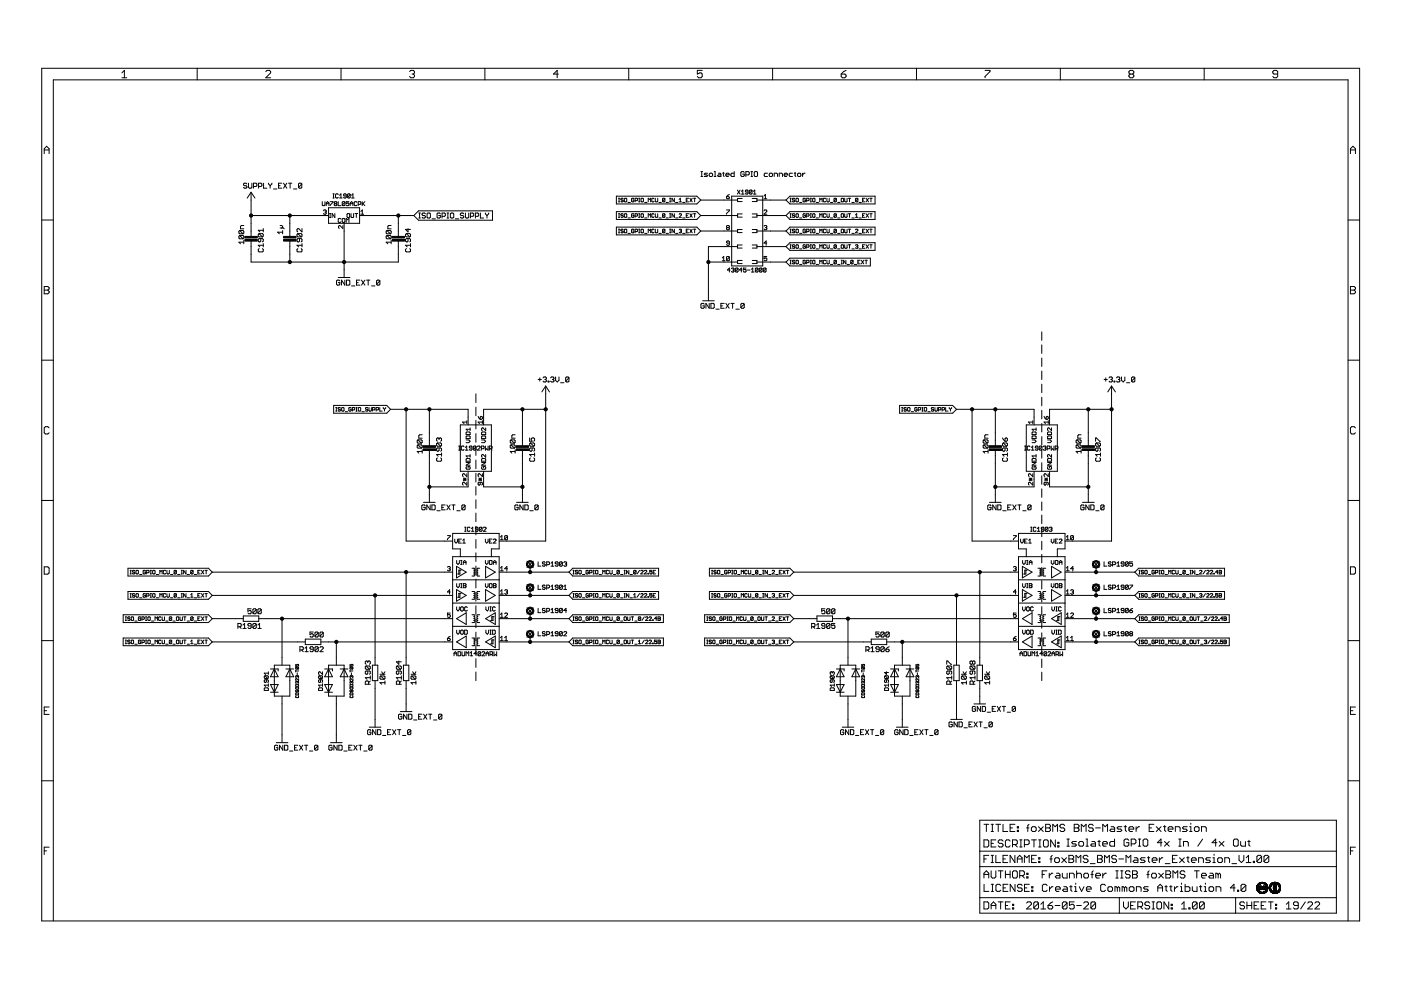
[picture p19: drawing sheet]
<svg xmlns="http://www.w3.org/2000/svg" width="297mm" height="210mm" viewBox="0 0 297 210" stroke-linecap="round" stroke-linejoin="round" font-family="sans-serif">
<g fill="none" stroke="#000" stroke-width=".21">
<path d="M8.8 14.5h279.5v180.8h-279.5zM25.8 15.5l.6-.6v1.6M25.8 16.5h1.1M41.8 14.5v2.4M56.3 15.2l.3-.3h.5l.3 .3v.3l-1.1 1h1.1M72.3 14.5v2.4M86.8 15.2l.3-.3h.5l.3 .3v.3l-.3 .2M87.4 15.7h.2M87.6 15.7l.3 .3v.2l-.3 .3h-.5l-.3-.3M102.8 14.5v2.4M118.4 15.7h-1.1l.8-.8v1.6M133.3 14.5v2.4"/>
<path d="M148.9 14.9h-1.1v.8l.6-.2h.2l.3 .2v.5l-.3 .3h-.5l-.3-.3M163.8 14.5v2.4M178.4 15.7h.7l.3 .3v.2l-.3 .3h-.5l-.2-.3zM179.4 14.9l-.5 .3-.5 .5M194.3 14.5v2.4M208.9 14.9h1v.3l-1 1v.3M224.8 14.5v2.4M239.6 15.7l-.2 .3v.2l.2 .3h.5l.3-.3v-.2l-.3-.3M239.6 15.7l-.2-.2v-.3l.2-.3h.5l.3 .3v.3l-.3 .2M239.6 15.7h.5M255.3 14.5v2.4M270.9 15.7h-.8l-.2-.2v-.3l.2-.3h.5l.3 .3v1l-.3 .3h-.5l-.2-.3"/>
<path d="M9.4 32.6v-1.1l.5-.5 .5 .5v1.1M9.4 31.8h1M52.3 39l-.1-.2-.6 .2 .2 .4 .5 .1-.1 .4-.6-.2M52.7 38.8v.9l.2 .2 .5-.2v-.9M53.7 39.5h.6l.2-.1v-.4l-.2-.2h-.6v1.1M54.8 39.5h.5l.2-.1v-.4l-.2-.2h-.5v1.1M55.9 38.8v1.1h.7M56.9 38.8l.4 .6M57.3 39.4v.5M57.6 38.8l-.3 .6M59.1 39.4h.3M59.8 38.8h-.7v1.1h.7"/>
<path d="M60.1 38.8l.7 1.1M60.8 38.8l-.7 1.1M61.2 38.8h.7M61.5 38.8v1.1M64 39l-.2-.2h-.3l-.2 .2v.7M64 39v.7l-.2 .2h-.3l-.2-.2M64 39l-.7 .7M148.6 37.4h.4M148.6 36.4h.4M148.8 36.4v1M150 36.7h-.5l-.2 .2 .7 .4-.2 .1h-.5M150.6 36.7h.3l.2 .2v.4l-.2 .1-.5-.1v-.4z"/>
<path d="M151.4 36.4h.2v1M151.4 37.4h.4M152.3 36.7h.4l.1 .2v.5h-.5l-.2-.1 .2-.2h.5M153.2 36.7h.3M153.4 36.6v.7l.1 .1M153.9 37.1h.7l-.2-.4h-.3l-.2 .2v.4l.5 .1M155.7 36.4v1h-.5l-.2-.1v-.4l.2-.2h.5M157.8 36.6l-.2-.2-.5 .2v.7l.5 .1 .2-.1v-.4h-.4M158.1 37.1h.6l.2-.2v-.3l-.2-.2h-.6v1M159.2 37.4h.4M159.2 36.4h.4M159.4 36.4v1"/>
<path d="M159.9 36.6l.2-.2h.3l.2 .2v.7l-.2 .1h-.3l-.2-.1zM162.7 36.7h-.5l-.2 .2v.4l.2 .1h.5M163.3 36.7h.3l.2 .2v.4l-.2 .1h-.3l-.2-.1zM164.1 37.4v-.7h.6l.1 .2v.5M165.2 37.4v-.7h.5l.2 .2v.5M166.3 37.1h.7l-.2-.4h-.4l-.1 .2v.4l.1 .1h.4M168 36.7h-.5l-.2 .2v.4l.2 .1h.5M168.4 36.7h.3M168.6 36.6v.7l.1 .1M169.3 36.7h.3l.2 .2v.4l-.2 .1h-.3l-.2-.1zM170.2 36.7v.7M170.7 36.7h-.2l-.3 .4"/>
<path d="M286.3 31.8h1.1M286.3 32.6v-1.1l.6-.5 .5 .5v1.1M8.8 46.7h2.5M50.8 48.9h.7l.2 .1v.4l-.2 .2M50.8 49.9h.7l.2 .2v.4l-.2 .1M50.8 49.9l-.1 .2v.4l.1 .1h.7M50.8 48.9l-.1 .1v.4l.1 .2h.7M50.8 49.9l.7 .7M50.8 48.9l.7 .7M51.7 51.4h-1l.3 .3M51.7 51v.7M51.7 47.8h-.5l-.2 .2v.5h.7"/>
<path d="M53.2 45.7h16.5M53.2 51.1v4.5h31.3v-4.5M53.2 40.8v9.3M53.2 40.8l.9 1.2M53.2 40.8l-.8 1.2M54.9 52.7l-.1 .2v.3l.1 .2h.7l.2-.2v-.3l-.2-.2M54.9 49.5l-.1 .2v.4l.1 .1h.7M54.9 49.5h.7l.2 .2v.4l-.2 .1M54.9 49.5l.7 .7M55.3 50.6v.5l-.2 .2-.3-.2v-.3l.1-.2h.7l.2 .2v.3l-.2 .2M55.8 48.5v.7M55.8 51.6v.7"/>
<path d="M55.8 52h-1l.3 .3M55.8 48.8h-1l.3 .4M58 40.1h.7M59.4 47.8l.5 .2-.2 .3M59.4 48.3h.7l.2 .2M59.9 49.2h-1l.3 .4M59.9 48.9v.7M61.4 45.7v4.4M61.4 51.1v4.5M62.2 40.1h.7M63.1 52.7l-.1 .2v.3l.1 .2h.8l.1-.2-.1-.5M63.1 49.5l-.1 .2v.4l.1 .1h.8"/>
<path d="M63.1 49.5h.8l.1 .2v.4l-.1 .1M63.1 49.5l.8 .7M63.5 50.6v.5l-.2 .2-.3-.2v-.3l.1-.2h.8l.1 .2v.3l-.1 .2M64 52h-1l.3 .3M64 48.5v.7l-.7-.7-.3 .1v.4l.1 .2M64 51.6v.7M68.3 42.8v.7l.2 .1 .4-.1v-.7M68.6 44.7l.4-.2 .2 .2-.2 .3M68.9 45h.1M69 45l.2 .1-.2 .3-.4-.1M69.2 43.6v-.6l.2-.2 .3 .2v.6M69.2 43.2h.5"/>
<path d="M69.7 44h6.5v3.3h-6.5zM69.9 46.1h.2M69.9 45.3h.2M70 45.3v.8M70 42.8h.6l-.6 .8M70.6 41.1h.3M70.6 42h.3M70.7 41.1v.9M71 45.3v.8l-.6-.8v.8M71 43.2l-.1-.2 .1-.2 .4 .1-.1 .3M71 43.2l-.1 .1 .1 .3 .4-.1-.1-.3M71 43.2h.3"/>
<path d="M71.7 41.3l-.1-.2-.5 .2v.5l.2 .2 .4-.2M71.7 42.8v.8h.6M71.7 58.8h2.5M72 42h.6M72 41.4l.3-.3v.9M72.1 59.6l-.2-.2h-.4l-.1 .2v.7l.1 .2h.4l.2-.2v-.4h-.4M72.3 46.4l-.2-.1-.4 .1v.6l.2 .2 .4-.2M72.6 46.4l.1-.1 .4 .1v.6l-.1 .2-.4-.2zM72.7 47.8v.6l-.8-.6-.1 .2 .1 .4M73 47.3v11.5M73.1 59.4v1.1l-.7-1.1v1.1M73.1 42.9l-.4-.1-.1 .1v.6"/>
<path d="M73.1 42.9v.6l-.1 .1-.4-.1M73.1 42.9l-.5 .6M73.4 41.6h-.4l-.2-.2 .2-.3 .4 .2v.5l-.1 .2-.5-.2M73.4 47.2v-.9l.3 .3 .3-.3v.9M73.5 59.4h.5l.2 .2v.7l-.2 .2h-.5zM73.7 45.3l.4 .1-.1 .7-.4-.1zM74 42.8h-.6v.4l.3-.2 .3 .2-.2 .4-.4-.1M74.3 43.6v-.6l.2-.2 .3 .2v.6M74.3 41.3l-.2-.2-.4 .2v.5M74.3 41.3l-.2 .7-.4-.2M74.3 41.3l-.6 .5M74.3 43.2h.5"/>
<path d="M74.4 45.3l.1 .8 .5-.1v-.7M74.5 41.4l.3-.3v.9M74.5 42h.6M75.3 45.3h.5M75.5 45.3v.8M75.6 59.9h.3M75.7 42.9l-.2-.1-.4 .1v.6l.1 .1 .5-.1M75.9 43.3h.5l.1-.4-.1-.1h-.5v.8M76.2 45.7h11.5M76.3 59.4h-.7v1.1h.7M76.5 45.4h.6M76.5 44.8l.3-.3v.9"/>
<path d="M76.6 59.4l.8 1.1M76.8 42.8v.8M76.9 43.2l.5 .4M77.4 59.4l-.8 1.1M77.4 42.8l-.6 .5M77.7 59.4h.7M78.1 59.4v1.1M80.5 59.6l-.2-.2h-.3l-.2 .2v.7M80.5 59.6v.7l-.2 .2h-.3l-.2-.2M80.5 59.6l-.7 .7M82 49.9l-.1 .2v.4l.1 .1h.8M82 49.9h.8l.1 .2v.4l-.1 .1"/>
<path d="M82 48.9l-.1 .1v.4l.1 .2h.8M82 48.9h.8l.1 .1v.4l-.1 .2M82 49.9l.8 .7M82 48.9l.8 .7M82.9 51.4h-1l.3 .3M82.9 47.8h-.5l-.2 .2v.5h.7M82.9 51v.7M84.5 45.7v4.4M86.2 49.5h.7l.1 .2v.4l-.1 .1M86.2 49.5l.7 .7M86.2 52.7l-.2 .2v.3l.2 .2h.7l.1-.2-.1-.5M86.2 49.5l-.2 .2v.4l.2 .1h.7"/>
<path d="M86.5 48.5v.7l-.5-.6h1M86.5 50.6v.5l-.2 .2-.3-.2v-.3l.2-.2h.7l.1 .2v.3l-.1 .2M87 52h-1l.3 .3M87 51.6v.7M88.7 44.7h15.7v2h-15.7l-1-1zM88.8 46.2h.3M88.8 45.2h.3M89 45.2v1M90.2 45.3l-.2-.1h-.3l-.2 .1 .2 .4h.3l.2 .2-.2 .3h-.3l-.2-.1M90.6 45.3l.1-.1h.4l.1 .1v.8l-.1 .1h-.4l-.1-.1zM91.6 46.4h.7M93.4 45.3l-.2-.1h-.4l-.1 .1v.8l.1 .1h.4l.2-.1v-.4h-.4"/>
<path d="M93.7 45.9h.6l.1-.2v-.4l-.1-.1h-.6v1M94.8 46.2h.3M94.8 45.2h.3M95 45.2v1M95.5 45.3l.2-.1 .5 .1v.8l-.2 .1-.5-.1zM96.5 46.4h.8M98.3 45.3l-.2-.1-.5 .1 .2 .4 .5 .2-.2 .3-.5-.1M98.7 45.2v.9l.1 .1 .6-.1v-.9M99.7 45.9h.5l.2-.2v-.4l-.2-.1h-.5v1M100.8 45.9h.5l.2-.2v-.4l-.2-.1h-.5v1M101.9 45.2v1h.7M102.9 45.2l.4 .5"/>
<path d="M103.3 45.7v.5M103.6 45.2l-.3 .5M130.7 41.6h17l.9 .8-.9 .8h-17zM130.7 44.9h17l.9 .8-.9 .8h-17zM130.7 48.2h17l.9 .8-.9 .8h-17zM131.1 42.8h.3M131.1 42h.3M131.1 46.1h.3M131.1 45.3h.3M131.1 49.4h.3M131.1 48.6h.3M131.3 42v.8"/>
<path d="M131.3 45.3v.8M131.3 48.6v.8M132.1 48.7l-.1-.1-.4 .1 .2 .3 .3 .1-.1 .3-.4-.2M132.1 45.4l-.1-.1-.4 .1 .2 .3 .3 .1-.1 .3-.4-.1M132.1 42.2l-.1-.2-.4 .2 .2 .2 .3 .1-.1 .3-.4-.1M132.5 42l.4 .2-.1 .6-.4-.1zM132.5 45.3l.4 .1-.1 .7-.4-.1zM132.5 48.6l.4 .1-.1 .7-.4-.2zM133.1 49.5h.5M133.1 46.2h.5M133.1 42.9h.5M134.4 45.4l-.1-.1-.4 .1 .1 .7 .4-.1v-.3h-.2"/>
<path d="M134.4 42.2l-.1-.2-.4 .2 .1 .6 .4-.1v-.3h-.2M134.4 48.7l-.1-.1-.4 .1 .1 .7 .4-.2v-.2h-.2M134.7 45.8h.3l.2-.4-.5-.1v.8M134.7 42.5h.3l.2-.3-.5-.2v.8M134.7 49.1h.3l.2-.4-.5-.1v.8M135.4 42.8h.3M135.4 42h.3M135.4 46.1h.3M135.4 45.3h.3M135.4 49.4h.3M135.4 48.6h.3M135.5 42v.8"/>
<path d="M135.5 45.3v.8M135.5 48.6v.8M135.9 48.7l.1-.1 .4 .1-.1 .7-.4-.2zM135.9 42.2l.1-.2 .4 .2-.1 .6-.4-.1zM135.9 45.4l.1-.1 .4 .1-.1 .7-.4-.1zM136.7 49.5h.5M136.7 46.2h.5M136.7 42.9h.5M137.4 46.1v-.8l.3 .3 .2-.3v.8M137.4 42.8v-.8l.3 .3 .2-.3v.8M137.4 49.4v-.8l.3 .3 .2-.3v.8M138.7 45.4l-.1-.1-.4 .1 .1 .7 .4-.1"/>
<path d="M138.7 42.2l-.1-.2-.4 .2 .1 .6 .4-.1M138.7 48.7l-.1-.1-.4 .1 .1 .7 .4-.2M138.9 42l.2 .8 .3-.1v-.7M138.9 48.6l.2 .8 .3-.2v-.6M138.9 45.3l.2 .8 .3-.1v-.7M139.7 49.5h.5M139.7 46.2h.5M139.7 42.9h.5M141 45.4v.6l-.2 .1-.3-.1M141 48.7v.5l-.2 .2-.3-.2M141 42.2v.5l-.2 .1-.3-.1M141 42.2l-.4-.2-.1 .7"/>
<path d="M141 48.7l-.4-.1-.1 .6M141 45.4l-.4-.1-.1 .7M141 42.2l-.5 .5M141 45.4l-.5 .6M141 48.7l-.5 .5M141.2 49.5h.5M141.2 46.2h.5M141.2 42.9h.5M142 42.8h.2M142 42h.2M142 46.1h.2M142 45.3h.2"/>
<path d="M142 49.4h.2M142 48.6h.2M142.1 42v.8M142.1 45.3v.8M142.1 48.6v.8M143 42v.8l-.5-.8v.8M143 45.3v.8l-.5-.8v.8M143 48.6v.8l-.5-.8v.8M143.2 49.5h.5M143.2 46.2h.5M143.2 42.9h.5M144 42.8h.5"/>
<path d="M144 42.3l.3-.3v.8M144 45.4l.1-.1 .4 .1-.5 .7h.5M144 48.7l.4-.1 .1 .1-.1 .3M144.3 49h.1M144.4 49l.1 .1-.1 .3-.4-.2M144.7 49.5h.5M144.7 46.2h.5M144.7 42.9h.5M145.5 45.7h.3M145.5 42.4h.3M145.5 49h.3M146 42h-.5v.8h.5"/>
<path d="M146 45.3h-.5v.8h.5M146 48.6h-.5v.8h.5M146.3 42l.5 .8M146.3 45.3l.5 .8M146.3 48.6l.5 .8M146.8 42l-.5 .8M146.8 45.3l-.5 .8M146.8 48.6l-.5 .8M147 42h.5M147 45.3h.5M147 48.6h.5M147.3 42v.8"/>
<path d="M147.3 45.3v.8M147.3 48.6v.8M148.6 45.7h7.8M148.6 42.4h7.8M148.6 49h7.8M150.2 55.6h6.2M153.1 55.3h.6M153.1 54.7l.3-.3v.9M154 41.7h.5l.1 .3-.4 .1zM154 44.5h.6l-.6 .9M154.2 48.3l-.2-.2 .2-.3 .4 .2-.1 .3M154.2 48.3l-.2 .1 .2 .3 .4-.1-.1-.3"/>
<path d="M154.2 48.3h.3M154.6 51.5l-.6-.1 .2-.3 .4 .1v.7l-.1 .1-.5-.1M154.6 54.5v.6l-.1 .2-.5-.2M154.6 41.2l-.6 .5M154.6 54.5l-.1-.1-.5 .1v.6M154.6 54.5l-.6 .6M154.8 57.3h-.6l.4-.5v.9M155.1 57l.4-.2 .1 .2-.1 .3M155.1 41.6h6.6v14.8h-6.6zM155.3 57.3h.2M155.5 57.3l.1 .1-.1 .3-.4-.2M156.3 40.3l.6 .8"/>
<path d="M156.4 52.3h-6.2v11.5M156.5 57l-.2-.2-.4 .2v.5M156.5 57v.5l-.2 .2-.4-.2M156.5 57l-.6 .5M156.9 40.3l-.6 .8M157.2 40.6l.3-.3v.8M157.2 41.1h.6M157.3 57.3h-.5l.4-.5v.9M157.4 48.7h-1v.6h1M157.4 45.4h-1v.6h1M157.4 42.1h-1v.6h1M157.4 51.9h-1v.7h1"/>
<path d="M157.4 55.2h-1v.7h1M158.2 56.8h-.6v.5l.3-.2 .3 .2-.2 .4-.4-.2M158.5 57.3h.5M158.6 40.7h-.4l-.2-.1 .2-.3 .4 .1v.6l-.1 .1-.5-.1M159.3 57.7h.6M159.3 57.1l.3-.3v.9M159.4 40.4v.6l-.1 .1-.4-.1M159.4 40.4l-.1-.1-.4 .1v.6M159.4 40.4l-.5 .6M159.5 48.7h1v.6h-1M159.5 45.4h1v.6h-1M159.5 42.1h1v.6h-1"/>
<path d="M159.5 51.9h1v.7h-1M159.5 55.2h1v.7h-1M159.7 41.1h.6M159.7 40.6l.3-.3v.8M160.5 45.7h6.1M160.5 55.6h6.1M160.5 42.4h6.1M160.5 49h6.1M160.5 52.3h6.1M160.7 57l-.1-.2-.5 .2v.5M160.7 57v.5l-.1 .2-.5-.2M160.7 57l-.6 .5"/>
<path d="M161.6 57l-.2-.2-.4 .2v.5M161.6 57v.5l-.2 .2-.4-.2M161.6 57l-.6 .5M162 48l.4-.2 .2 .2-.2 .3M162 44.7l.1-.2 .5 .2-.6 .7h.6M162 41.5l.3-.3v.9M162 42.1h.6M162.3 48.3h.1M162.4 57l-.1-.2-.5 .2v.5M162.4 57l-.1 .7-.5-.2M162.4 57l-.6 .5M162.4 48.3l.2 .1-.2 .3-.4-.1"/>
<path d="M162.6 54.4h-.6v.4l.3-.1 .3 .1-.2 .5-.4-.2M162.6 51.5h-.6l.4-.4v.9M166.6 42.4l.9-.8h18v1.6h-18zM166.6 55.6l.9-.9h17v1.7h-17zM166.6 45.7l.9-.8h18v1.6h-18zM166.6 49l.9-.8h18v1.6h-18zM166.6 52.3l.9-.8h18v1.6h-18zM167.5 55.9h.2M167.5 55.2h.2M167.5 42.8h.2M167.5 42h.2M167.5 46.1h.2"/>
<path d="M167.5 45.3h.2M167.5 49.4h.2M167.5 48.6h.2M167.5 52.6h.2M167.5 51.9h.2M167.6 42v.8M167.6 45.3v.8M167.6 48.6v.8M167.6 51.9v.7M167.6 55.2v.7M168.5 48.7l-.1-.1-.4 .1 .1 .3 .4 .1-.1 .3-.4-.2M168.5 45.4l-.1-.1-.4 .1 .1 .3 .4 .1-.1 .3-.4-.1"/>
<path d="M168.5 55.3l-.1-.1-.4 .1 .1 .3 .4 .1-.1 .2-.4-.1M168.5 52l-.4-.1-.1 .3 .4 .1 .1 .2h-.5M168.5 42.2l-.1-.2-.4 .2 .1 .2 .4 .1-.1 .3-.4-.1M168.8 55.3l.1-.1 .4 .1-.2 .6-.3-.1zM168.8 48.7l.1-.1 .4 .1-.2 .7-.3-.2zM168.8 52l.1-.1 .4 .1-.2 .6-.3-.1zM168.8 42.2l.1-.2 .4 .2-.2 .6-.3-.1zM168.8 45.4l.1-.1 .4 .1-.2 .7-.3-.1zM169.5 49.5h.5M169.5 46.2h.5M169.5 56.1h.5M169.5 42.9h.5"/>
<path d="M169.5 52.8h.5M170.8 48.7l-.2-.1-.3 .1 .1 .7 .4-.2v-.2h-.3M170.8 42.2l-.2-.2-.3 .2 .1 .6 .4-.1v-.3h-.3M170.8 45.4l-.2-.1-.3 .1 .1 .7 .4-.1v-.3h-.3M170.8 55.3l-.2-.1-.3 .1 .1 .6 .4-.1v-.2h-.3M170.8 52l-.2-.1-.3 .1 .1 .6 .4-.1v-.2h-.3M171 42.5h.4l.1-.3-.5-.2v.8M171 55.7h.4l.1-.4-.5-.1v.7M171 45.8h.4l.1-.4-.5-.1v.8M171 49.1h.4l.1-.4-.5-.1v.8M171 52.4l.5-.1-.1-.4h-.4v.7M171.8 55.9h.2"/>
<path d="M171.8 55.2h.2M171.8 42.8h.2M171.8 42h.2M171.8 46.1h.2M171.8 45.3h.2M171.8 49.4h.2M171.8 48.6h.2M171.8 52.6h.2M171.8 51.9h.2M171.9 42v.8M171.9 45.3v.8M171.9 48.6v.8"/>
<path d="M171.9 51.9v.7M171.9 55.2v.7M172.3 45.4l.1-.1 .4 .1-.1 .7-.4-.1zM172.3 48.7l.1-.1 .4 .1-.1 .7-.4-.2zM172.3 42.2l.1-.2 .4 .2-.1 .6-.4-.1zM172.3 52l.1-.1 .4 .1-.1 .6-.4-.1zM172.3 55.3l.1-.1 .4 .1-.1 .6-.4-.1zM173 49.5h.5M173 46.2h.5M173 56.1h.5M173 42.9h.5M173 52.8h.5"/>
<path d="M173.8 42.8v-.8l.3 .3 .2-.3v.8M173.8 52.6v-.7l.3 .3 .2-.3v.7M173.8 49.4v-.8l.3 .3 .2-.3v.8M173.8 46.1v-.8l.3 .3 .2-.3v.8M173.8 55.9v-.7l.3 .2 .2-.2v.7M175.1 42.2l-.2-.2-.3 .2v.5l.1 .1 .4-.1M175.1 45.4l-.2-.1-.3 .1v.6l.1 .1 .4-.1M175.1 55.3l-.2-.1-.3 .1v.5l.1 .1 .4-.1M175.1 48.7l-.2-.1-.3 .1v.5l.1 .2 .4-.2M175.1 52l-.2-.1-.3 .1v.5h.5M175.3 55.2l.2 .7 .3-.1v-.6M175.3 42l.2 .8 .3-.1v-.7"/>
<path d="M175.3 45.3l.2 .8 .3-.1v-.7M175.3 48.6l.2 .8 .3-.2v-.6M175.3 51.9v.6l.2 .1 .3-.1v-.6M176.1 49.5h.5M176.1 46.2h.5M176.1 56.1h.5M176.1 42.9h.5M176.1 52.8h.5M177.3 42.2v.5l-.1 .1-.4-.1M177.3 55.3v.5l-.1 .1-.4-.1M177.3 55.3l-.3-.1-.2 .6M177.3 45.4v.6l-.1 .1-.4-.1"/>
<path d="M177.3 48.7v.5l-.1 .2-.4-.2M177.3 42.2l-.3-.2-.2 .7M177.3 45.4l-.3-.1-.2 .7M177.3 48.7l-.3-.1-.2 .6M177.3 52l-.3-.1-.2 .6M177.3 52v.5h-.5M177.3 55.3l-.5 .5M177.3 42.2l-.5 .5M177.3 45.4l-.5 .6M177.3 48.7l-.5 .5M177.3 52l-.5 .5M177.6 49.5h.5"/>
<path d="M177.6 46.2h.5M177.6 56.1h.5M177.6 42.9h.5M177.6 52.8h.5M178.4 42.2l.1-.2 .4 .2-.2 .6-.3-.1zM178.4 55.9h.2M178.4 55.2h.2M178.4 48.7l.1-.1 .4 .1-.2 .7-.3-.2zM178.4 45.4l.1-.1 .4 .1-.2 .7-.3-.1zM178.4 52l.1-.1 .4 .1-.2 .6-.3-.1zM178.5 55.2v.7M179.1 42l.1 .8 .4-.1v-.7"/>
<path d="M179.1 45.3l.1 .8 .4-.1v-.7M179.1 48.6l.1 .8 .4-.2v-.6M179.1 51.9v.6l.1 .1 .4-.1v-.6M179.3 55.2v.7l-.4-.7v.7M179.6 56.1h.5M179.9 42h.5M179.9 45.3h.5M179.9 48.6h.5M179.9 51.9h.5M180.1 42v.8M180.1 45.3v.8M180.1 48.6v.8"/>
<path d="M180.1 51.9v.7M180.6 49.5h.5M180.6 46.2h.5M180.6 42.9h.5M180.6 52.8h.5M180.9 55.3v.5l-.2 .1-.3-.1M180.9 55.3l-.2-.1-.3 .1v.5M180.9 55.3l-.5 .5M181.1 56.1h.5M181.4 52l.4-.1 .1 .1-.1 .3M181.4 48.7l.1-.1 .4 .1-.5 .7h.5M181.4 46.1h.5"/>
<path d="M181.4 45.6l.2-.3v.8M181.6 52.3h.2M181.8 52.3l.1 .1-.1 .2-.4-.1M181.9 42.2l-.5 .5M181.9 55.6h.2M181.9 42.2l-.1 .6-.4-.1M181.9 42.2l-.1-.2-.4 .2v.5M182.1 49.5h.5M182.1 46.2h.5M182.1 42.9h.5M182.1 52.8h.5M182.4 55.2h-.5v.7h.5"/>
<path d="M182.6 55.2l.5 .7M182.9 45.7h.2M182.9 42.4h.2M182.9 49h.2M182.9 52.3h.2M183.1 55.2l-.5 .7M183.4 55.2h.5M183.4 42h-.5v.8h.5M183.4 45.3h-.5v.8h.5M183.4 48.6h-.5v.8h.5M183.4 51.9h-.5v.7h.5M183.6 55.2v.7"/>
<path d="M183.6 42l.5 .8M183.6 45.3l.5 .8M183.6 48.6l.5 .8M183.6 51.9l.5 .7M184.1 42l-.5 .8M184.1 45.3l-.5 .8M184.1 48.6l-.5 .8M184.1 51.9l-.5 .7M184.4 42h.5M184.4 45.3h.5M184.4 48.6h.5M184.4 51.9h.5"/>
<path d="M184.7 42v.8M184.7 45.3v.8M184.7 48.6v.8M184.7 51.9v.7M285.8 46.7h2.5M8.8 76.4h2.5M9.4 60.7h.7l.3 .3v.3l-.3 .2 .3 .3v.2l-.3 .3h-.7zM9.4 61.5h.7M74.5 60.6h.7M78.8 60.6h.7M117.8 79.9v.7l.4 .4 .3-.4v-.7M149 63.8h2.4"/>
<path d="M149.3 64.5l-.2-.2h-.3l-.2 .2v.7l.2 .2h.3l.2-.2v-.3h-.3M150.4 64.3v1.1l-.7-1.1v1.1M150.7 64.3h.6l.1 .2v.7l-.1 .2h-.6zM151.8 65.6h.7M152.8 64.9h.4M153.5 64.3h-.7v1.1h.7M153.9 64.3l.7 1.1M154.6 64.3l-.7 1.1M155 64.3h.7M155.3 64.3v1.1M156 65.6h.7M157.8 64.5l-.2-.2-.5 .2v.7"/>
<path d="M157.8 64.5v.7l-.2 .2-.5-.2M157.8 64.5l-.7 .7M220.9 70.4v1.8M220.9 73.1v1.8M220.9 75.9v1.8M220.9 78.7v1.8M237.8 79.9v.7l.3 .4 .4-.4v-.7M285.8 76.4h2.5M286.3 60.7h.8l.3 .3v.3l-.3 .2 .3 .3v.2l-.3 .3h-.8zM286.3 61.5h.8M10.4 90.7l-.3-.2h-.5l-.2 .2v1.1l.2 .2h.5l.3-.2M70.7 86h11.3l.8 .8-.8 .8h-11.3z"/>
<path d="M71.2 87.2h.2M71.2 86.4h.2M71.3 86.4v.8M72.2 86.5l-.1-.1-.4 .1 .1 .3 .4 .1-.1 .3-.4-.2M72.4 86.5l.2-.1 .3 .1-.1 .7-.4-.2zM73.2 87.3h.5M74.5 86.5l-.2-.1-.3 .1 .1 .7 .4-.2v-.2h-.3M74.7 86.9l.5-.1-.1-.4h-.4v.8M75.5 87.2h.2M75.5 86.4h.2M75.6 86.4v.8M76.1 86.4l.4 .1-.2 .7-.3-.2z"/>
<path d="M76.7 87.3h.5M78 86.5l-.1-.1-.4 .1 .1 .3 .4 .1-.1 .3-.4-.2M78.2 86.4l.2 .8 .3-.2v-.6M79 86.9l.5-.1-.1-.4h-.4v.8M79.8 86.9l.5-.1-.2-.4h-.3v.8M80.5 86.4v.8h.5M81.3 86.4l.2 .4M81.5 86.8v.4M81.8 86.4l-.3 .4M82.8 86.8h16.5v3.3M86.1 86.8v27.9h9.9M88.6 94.3l-.1 .2 .1 .5h.7"/>
<path d="M88.6 94.3h.7l.2 .2v.3l-.2 .2M88.6 93.3l-.1 .1 .1 .6h.7M88.6 93.3h.7l.2 .1v.4l-.2 .2M88.6 94.3l.7 .7M88.6 93.3l.7 .7M89.5 95.7h-1l.3 .4M89.5 92.2h-.5l-.2 .2v.5h.7M89.5 95.4v.7M91 86.8v7.7M91 95.5v11M92.7 93.9h.7l.2 .2v.3l-.2 .2M92.7 97.1l-.1 .2v.3l.1 .2h.7l.2-.2v-.3l-.2-.2"/>
<path d="M92.7 93.9l-.1 .2 .1 .5h.7M92.7 93.9l.7 .7M93.1 95v.5l-.2 .2-.3-.2v-.4l.1-.1h.7l.2 .1v.4l-.2 .2M93.1 93l-.2-.1-.3 .1 .1 .6M93.1 93l.2-.1 .3 .1v.4l-.2 .2M93.1 93v.2M93.6 96.4h-1l.3 .3M93.6 96v.7M97.3 95.4h.2M97.3 94.6h.2M97.4 94.6v.8M97.6 90.1h6.6v9.8h-6.6z"/>
<path d="M98.4 94.7l-.1-.1-.5 .1v.6l.2 .1 .4-.1M98.7 94.9l.3-.3v.8M98.7 95.4h.5M98.8 97.4l.2-.2h.5l.2 .2v.4h-.9zM98.8 91.7l.7-.1 .2 .1v.4h-.9zM98.8 92.6l.7-.2 .2 .2v.4h-.9zM98.8 93.3h.6l.3 .3-.3 .3h-.6M98.8 98.1h.9l-.9 .5h.9M99 98.9l-.2 .2 .2 .4h.5l.2-.4-.4-.2v.3M99 89.2v.6M99 89.5h-.9l.3 .3M99.3 99.9v3.3h-8.3"/>
<path d="M99.7 96.7h-.9l.3 .2M99.7 90.7v.6M99.7 96.4v.5M99.7 91h-.9l.3 .3M100.1 95l-.6-.1 .2-.3 .4 .1v.6l-.2 .1-.4-.1M100.4 95.3l.1 .1 .4-.1M100.9 83.5v1.8M100.9 86.3v1.8M100.9 89.1v1.9M100.9 91.9v1.9M100.9 97.5v1.9M100.9 94.7v1.9"/>
<path d="M100.9 94.7l-.4-.1-.1 .7M100.9 94.7l-.5 .6M101.2 94.7l.1-.1 .5 .1-.6 .7h.6M101.4 88.3l.4 .6M101.8 88.4l.3-.1 .2 .1v.4l-.5 .1zM102.1 95.1h.4l.1-.4-.1-.1h-.4v.8M102.1 97.4l.2-.2h.5l.2 .2v.4h-.9zM102.1 91.7l.7-.1 .2 .1v.4h-.9zM102.1 92.6l.7-.2 .2 .2v.4h-.9zM102.1 93.3h.6l.3 .3-.3 .3h-.6M102.1 98.1h.9l-.9 .5h.9M102.3 98.9l-.2 .2 .2 .4h.5l.2-.4-.5-.2v.3"/>
<path d="M102.3 89.5h-.9l.3 .3M102.3 89.2v.6M102.5 99.9v3.3h8.3M102.9 94.6v.8l.3-.3 .3 .3v-.8M103 96.4v.5l-.6-.5-.3 .1 .2 .4M103 90.7v.6l-.6-.6-.3 .2 .2 .4M103.8 95.1h.4l.1-.4-.1-.1h-.4v.8M104 95.1l.3 .3M108.4 93.3h.7l.1 .1-.1 .6M108.4 94.3h.7l.1 .2-.1 .5M108.4 94.3l-.2 .2 .2 .5h.7M108.4 93.3l-.2 .1 .2 .6h.7"/>
<path d="M108.4 94.3l.7 .7M108.4 93.3l.7 .7M109.2 95.7h-1l.3 .4M109.2 95.4v.7M109.2 92.2h-.5l-.2 .2v.5h.7M110.8 86.8v7.7M110.8 95.5v11M112.3 92.9v.7h.5l-.2-.4 .2-.3 .5 .1v.4l-.1 .2M112.5 97.1l-.2 .2v.3l.2 .2h.7l.1-.2v-.3l-.1-.2M112.5 93.9l-.2 .2 .2 .5h.7M112.5 93.9h.7l.1 .2v.3l-.1 .2M112.5 93.9l.7 .7"/>
<path d="M112.8 95v.5l-.2 .2-.3-.2v-.4l.2-.1h.7l.1 .1v.4l-.1 .2M113.3 96v.7M113.3 96.4h-1l.3 .3M114.1 80.5h.7M114.4 80.1v.7M115.1 80.1l.2-.2h.4l.1 .2-.1 .4M115.5 80.5h.2M115.7 80.5l.1 .1-.1 .4-.6-.2M115.7 86.8h-13.2v3.3M115.7 81.9l.8 1.2M115.7 81.9l-.8 1.2M115.7 81.9v32.8h-9.9"/>
<path d="M116.2 80.8h.2v.2h-.2zM116.7 80.1l.2-.2h.4l.2 .2-.2 .4M117.1 80.5h.2M117.3 80.5l.2 .1-.2 .4-.6-.2M118.9 81.2h.7M120.6 80.1l-.2-.2h-.3l-.2 .2v.7M120.6 80.1v.7l-.2 .2h-.3l-.2-.2M120.6 80.1l-.7 .7M190.7 86h11.3l.8 .8-.8 .8h-11.3zM191.2 87.2h.2M191.2 86.4h.2M191.3 86.4v.8"/>
<path d="M192.2 86.5l-.4-.1-.1 .3 .3 .1 .2 .2-.2 .2-.3-.2M192.4 86.5l.2-.1 .3 .1-.1 .7-.4-.2zM193.2 87.3h.5M194.4 86.5l-.1-.1-.3 .1 .1 .7 .3-.2v-.2h-.2M194.7 86.9l.5-.1-.1-.4h-.4v.8M195.5 87.2h.2M195.5 86.4h.2M195.6 86.4v.8M196 86.5l.1-.1 .4 .1-.2 .7-.3-.2zM196.7 87.3h.5M198 86.5l-.4-.1-.1 .3 .3 .1 .2 .2-.2 .2-.3-.2M198.2 86.4l.2 .8 .3-.2v-.6"/>
<path d="M199 86.9l.5-.1-.1-.4h-.4v.8M199.7 86.9l.6-.1-.2-.4h-.4v.8M200.5 86.4v.8h.5M201.3 86.4l.2 .4M201.5 86.8v.4M201.8 86.4l-.3 .4M202.8 86.8h16.4v3.3M206.1 86.8v27.9h9.8M208.6 94.3l-.2 .2 .2 .5h.7M208.6 94.3h.7l.2 .2-.2 .5M208.6 93.3l-.2 .1 .2 .6h.7M208.6 93.3h.7l.2 .1-.2 .6"/>
<path d="M208.6 94.3l.7 .7M208.6 93.3l.7 .7M209.5 95.7h-1.1l.4 .4M209.5 92.2h-.5l-.2 .2v.5h.7M209.5 95.4v.7M211 86.8v7.7M211 95.5v11M212.6 92.9l.5 .7M212.7 97.1l-.1 .2v.3l.1 .2h.7l.2-.2v-.3l-.2-.2M212.7 93.9l-.1 .2 .1 .5h.7M212.7 93.9h.7l.2 .2-.2 .5M212.7 93.9l.7 .7"/>
<path d="M213.1 95v.5l-.2 .2-.3-.2v-.4l.1-.1h.7l.2 .1v.4l-.2 .2M213.1 93l.2-.1 .3 .1-.2 .6h-.3zM213.6 96.4h-1l.3 .3M213.6 96v.7M217.2 95.4h.3M217.2 94.6h.3M217.4 94.6v.8M217.6 90.1h6.6v9.8h-6.6zM218.4 94.7l-.2-.1-.4 .1v.6l.2 .1 .4-.1M218.7 95.4h.5M218.7 94.9l.2-.3v.8M218.8 93.3h.6l.3 .3-.3 .3h-.6"/>
<path d="M218.8 98.1h.9l-.9 .5h.9M218.9 91.6h.6l.2 .1v.4h-.9zM218.9 92.4h.6l.2 .2v.4h-.9zM218.9 97.2h.6l.2 .2v.4h-.9zM218.9 98.9l-.1 .2 .1 .4h.6l.2-.4-.5-.2v.3M219 89.5h-.9l.3 .3M219 89.2v.6M219.2 99.9v3.3h-8.2M219.7 96.7h-.9l.3 .2M219.7 91h-.9l.3 .3M219.7 90.7v.6M219.7 96.4v.5"/>
<path d="M220.1 95l-.6-.1 .1-.3 .5 .1v.6l-.2 .1-.4-.1M220.9 81.4v1.8M220.9 84.2v1.8M220.9 87v1.8M220.9 89.8v1.8M220.9 92.6v1.8M220.9 95.3v1.8M220.9 98.1v1.8M220.9 94.7l-.1 .7-.5-.1M220.9 94.7l-.1-.1-.5 .1v.6M220.9 94.7l-.6 .6M221.2 94.7l.4-.1 .2 .1-.2 .3"/>
<path d="M221.4 88.3l.4 .6M221.5 95h.1M221.6 95l.2 .1-.2 .3-.4-.1M221.8 88.4l.2-.1 .2 .1-.1 .5h-.3zM222 95.1h.5l.1-.1-.1-.4h-.5v.8M222.1 97.4l.1-.2h.6l.1 .6h-.8zM222.1 91.7l.7-.1 .1 .5h-.8zM222.1 92.6l.7-.2 .1 .6h-.8zM222.1 93.3h.6l.2 .3-.2 .3h-.6M222.1 98.1h.8l-.8 .5h.8M222.2 98.9l-.1 .2 .1 .4h.6l.1-.4-.4-.2v.3M222.2 89.5h-.8l.3 .3"/>
<path d="M222.2 89.2v.6M222.5 99.9v3.3h8.2M222.9 94.6v.8l.3-.3 .3 .3v-.8M222.9 96.4v.5l-.5-.5-.3 .1 .1 .4M222.9 90.7v.6l-.5-.6-.3 .2 .1 .4M223.7 95.1h.5l.1-.1-.1-.4h-.5v.8M224 95.1l.3 .3M228.3 94.3l-.1 .2v.3l.1 .2h.7M228.3 94.3h.7l.2 .2-.2 .5M228.3 93.3l-.1 .1v.4l.1 .2h.7M228.3 93.3h.7l.2 .1-.2 .6M228.3 94.3l.7 .7"/>
<path d="M228.3 93.3l.7 .7M229.2 95.7h-1l.3 .4M229.2 92.2h-.5l-.2 .2v.5h.7M229.2 95.4v.7M230.7 86.8v7.7M230.7 95.5v11M232.3 93.6v-.7l1 .7M232.5 97.1l-.2 .2v.3l.2 .2h.7l.1-.2v-.3l-.1-.2M232.5 93.9l-.2 .2 .2 .5h.7M232.5 93.9h.7l.1 .2-.1 .5M232.5 93.9l.7 .7M232.8 95v.5l-.2 .2-.3-.2v-.4l.2-.1h.7l.1 .1v.4l-.1 .2"/>
<path d="M233.3 96.4h-1l.3 .3M233.3 96v.7M234.1 80.5h.7M234.4 80.1v.7M235.1 80.1l.2-.2h.4l.1 .2-.1 .4M235.5 80.5h.2M235.7 80.5l.1 .1-.1 .4h-.4l-.2-.2M235.7 86.8h-13.2v3.3M235.7 81.9l.8 1.2M235.7 81.9l-.8 1.2M235.7 81.9v32.8h-9.9M236.2 80.8h.2v.2h-.2z"/>
<path d="M236.7 80.1l.2-.2h.4l.1 .2-.1 .4M237.1 80.5h.2M237.3 80.5l.1 .1-.1 .4h-.4l-.2-.2M238.8 81.2h.7M240.6 80.1l-.2-.2h-.3l-.2 .2v.7M240.6 80.1v.7l-.2 .2-.5-.2M240.6 80.1l-.7 .7M287.4 90.7l-.3-.2h-.5l-.3 .2v1.1l.3 .2h.5l.3-.2M8.8 106.1h2.5M89.8 106.5h2.5M90.1 107.2l-.1-.1-.6 .1v.7l.2 .2 .5-.2v-.3h-.3M91.2 107.1v1l-.7-1v1"/>
<path d="M91.6 107.1h.5l.2 .1v.7l-.2 .2h-.5zM92.6 108.3h.7M93.7 107.6h.3M94.4 107.1h-.7v1h.7M94.7 107.1l.7 1M94.9 113.6h.6l-.6 .8M95.4 107.1l-.7 1M95.8 107.1h.7M96 118h9.8v19.7h-9.8zM96.1 107.1v1M96.4 114.3v.6l.3 .2 .3-.2v-.6M96.8 118.8v.6l.3 .3 .3-.3v-.6"/>
<path d="M96.9 108.3h.7M97.3 114.7h.2M97.6 118v-1.6h-1.6v-3.3h9.8v3.3h-1.6v1.6M97.7 119.7h.3M97.7 118.8h.3M97.8 118.8v.9M97.8 114.3h-.5v.8h.5M98.1 115.1h.6M98.1 114.6l.3-.3v.8M98.2 119.7v-.6l.3-.3 .3 .3v.6M98.2 101.3l.6 .6M98.2 101.6h.6"/>
<path d="M98.2 119.3h.6M98.5 101.3v.6M98.5 112.6h.3M98.5 111.8h.3M98.6 107.2l-.2-.1h-.3l-.2 .1v.7M98.6 107.2v.7l-.2 .2h-.3l-.2-.2M98.6 107.2l-.7 .7M98.7 111.8v.8M98.8 101.3l-.6 .6M99 100.4v.6l-.8-.6-.1 .2 .1 .4M99 102.3v.5l-.8-.5-.1 .1 .1 .4M99.7 111.9l-.2-.1-.4 .1v.6l.1 .1 .5-.1"/>
<path d="M99.9 112.6h.6M99.9 112.1l.3-.3v.8M100.9 100.4v1.8M100.9 103.2v1.8M100.9 106v1.8M100.9 108.8v1.8M100.9 111.6v1.8M100.9 114.4v1.8M100.9 117.2v1.8M101.3 112.2h-.4l-.1-.1 .1-.3 .4 .1v.6l-.1 .1-.4-.1M101.5 101.6h.6M101.5 101.3l.6 .6"/>
<path d="M101.8 102.3v.4l-.1 .1-.3-.1 .1-.4h.6l.2 .1-.2 .4M101.8 101.3v.6M102.1 101.3l-.6 .6M102.2 111.9v.6l-.1 .1-.5-.1M102.2 111.9l-.4-.1-.2 .7M102.2 111.9l-.6 .6M102.3 100.4v.6l-.6-.6-.3 .2 .1 .4M102.5 111.9l.1-.1 .5 .1-.6 .7h.6M102.9 118.8v.6l.3 .3 .3-.3v-.6M102.9 114.3v.6l.3 .2 .3-.2v-.6M103.8 114.7h.2M103.9 118.8l.4 .2v.5l-.1 .2-.4-.2z"/>
<path d="M104.3 114.3h-.5v.8h.5M104.6 119.3h.6M104.6 119.7v-.6l.3-.3 .3 .3v.6M104.6 114.4l.1-.1 .5 .1-.6 .7h.6M106.1 113.9l.3-.3v.8M106.1 114.4h.6M107.6 113.7v.6l-.1 .1-.5-.1M107.6 113.7l-.5-.1-.1 .1v.6M107.6 113.7l-.6 .6M109.5 106.5h2.5M109.9 107.2l-.2-.1-.5 .1v.7l.5 .2 .2-.2v-.3h-.4M110.9 107.1v1l-.7-1v1"/>
<path d="M111.3 107.1h.5l.2 .1v.7l-.2 .2h-.5zM111.7 119l1.4 1.3M112.3 108.3h.8M112.4 119.7v1.6M113.1 119l-1.4 1.3M114.1 119.1v.9h.6M114.1 107.2l-.2-.1-.5 .1v.7M114.1 107.2v.7l-.2 .2-.5-.2M114.1 107.2l-.7 .7M115.6 119.3l-.2-.2-.4 .2 .1 .3 .5 .1-.2 .3-.4-.1M115.9 119.7h.5l.1-.1-.1-.5h-.5v.9M116.8 119.4l.3-.3v.9"/>
<path d="M118.3 119.6l-.6-.2 .2-.3 .4 .2v.6l-.1 .1-.5-.1M119.2 119.3v.6l-.1 .1-.5-.1M119.2 119.3l-.4-.2-.2 .2v.6M119.2 119.3l-.6 .6M119.5 119.3l.5-.2 .1 .2-.1 .3M119.8 119.6h.2M120 119.6l.1 .1-.1 .3-.5-.1M209.8 106.5h2.5M210.1 107.2l-.1-.1h-.4l-.2 .1v.7l.2 .2h.4l.1-.2v-.3h-.3M211.2 107.1v1l-.7-1v1M211.5 107.1h.6l.1 .1v.7l-.1 .2h-.6zM212.6 108.3h.7"/>
<path d="M213.7 107.6h.3M214.4 107.1h-.7v1h.7M214.7 107.1l.7 1M214.9 113.6h.6l-.6 .8M215.4 107.1l-.7 1M215.8 107.1h.7M215.9 118h9.9v19.7h-9.9zM216.1 107.1v1M216.4 114.3v.6l.3 .2 .3-.2v-.6M216.8 118.8v.6l.3 .3 .3-.3v-.6M216.9 108.3h.7M217.2 114.7h.3"/>
<path d="M217.6 118v-1.6h-1.7v-3.3h9.9v3.3h-1.6v1.6M217.7 119.7h.2M217.7 118.8h.2M217.8 118.8v.9M217.8 114.3h-.6v.8h.6M218.1 115.1h.6M218.1 114.6l.3-.3v.8M218.2 101.6h.6M218.2 101.3l.6 .6M218.2 119.7v-.6l.3-.3 .3 .3v.6M218.2 119.3h.6M218.5 101.3v.6"/>
<path d="M218.5 112.6h.3M218.5 111.8h.3M218.6 107.2l-.5-.1-.2 .1v.7M218.6 107.2v.7l-.2 .2h-.3l-.2-.2M218.6 107.2l-.7 .7M218.7 111.8v.8M218.8 101.3l-.6 .6M219 102.3v.5l-.8-.5-.1 .1 .1 .4M219 100.4v.6l-.8-.6-.1 .2 .1 .4M219.6 111.9l-.1-.1-.4 .1v.6l.1 .1 .4-.1M219.9 112.6h.6M219.9 112.1l.3-.3v.8"/>
<path d="M220.9 100.9v1.8M220.9 103.7v1.8M220.9 106.4v1.8M220.9 109.2v1.8M220.9 112v1.8M220.9 114.8v1.8M220.9 117.5v1.8M221.3 112.2l-.5-.1 .1-.3 .4 .1v.6l-.1 .1-.4-.1M221.5 101.6h.6M221.5 101.3l.6 .6M221.8 102.3v.4l-.1 .1-.3-.1 .1-.4h.6l.1 .1-.1 .4M221.8 101.3v.6"/>
<path d="M222.1 101.3l-.6 .6M222.2 111.9l-.1 .7-.5-.1M222.2 111.9l-.1-.1-.5 .1v.6M222.2 111.9l-.6 .6M222.2 100.4v.6l-.7-.6-.1 .2 .1 .4M222.5 111.9l.4-.1 .1 .1-.1 .3M222.8 112.2h.1M222.9 118.8v.6l.3 .3 .3-.3v-.6M222.9 114.3v.6l.3 .2 .3-.2v-.6M222.9 112.2l.1 .2-.1 .2-.4-.1M223.7 119l.2-.2 .4 .2-.1 .7-.5-.2zM223.7 114.7h.3"/>
<path d="M224.3 114.3h-.6v.8h.6M224.6 114.4l.1-.1 .4 .1-.5 .7h.5M224.6 119.3h.5M224.6 119.7v-.6l.3-.3 .2 .3v.6M226.1 113.9l.3-.3v.8M226.1 114.4h.6M227.6 113.7v.6l-.1 .1-.5-.1M227.6 113.7l-.5-.1-.1 .1v.6M227.6 113.7l-.6 .6M229.5 106.5h2.5M229.8 107.2l-.1-.1h-.4l-.1 .1v.7l.1 .2h.4l.1-.2v-.3h-.3M230.9 107.1v1l-.7-1v1"/>
<path d="M231.3 107.1h.5l.2 .1v.7l-.2 .2h-.5zM231.7 119l1.3 1.3M232.3 108.3h.7M232.4 119.7v1.6M233 119l-1.3 1.3M234.1 107.2l-.2-.1-.5 .1v.7M234.1 107.2v.7l-.2 .2-.5-.2M234.1 119.1v.9h.6M234.1 107.2l-.7 .7M235.6 119.3l-.2-.2-.4 .2 .1 .3 .5 .1-.2 .3-.4-.1M235.9 119.7h.4l.2-.4-.2-.2h-.4v.9M236.8 119.4l.3-.3v.9"/>
<path d="M238.3 119.6h-.5l-.1-.2 .1-.3 .5 .2v.6l-.1 .1-.5-.1M239.2 119.3v.6l-.1 .1-.5-.1M239.2 119.3l-.4-.2-.2 .2v.6M239.2 119.3l-.6 .6M240.1 119.1h-.6v.5l.3-.2 .3 .2v.3l-.1 .1-.5-.1M285.8 106.1h2.5M8.8 135.8h2.5M9.4 120.2h.7l.3 .2v1.1l-.3 .2h-.7zM26.1 135.3h18.1l.8 .8-.8 .8h-18.1zM26.1 130.3h18.1l.8 .9-.8 .8h-18.1zM26.6 136.5h.2M26.6 135.7h.2"/>
<path d="M26.6 131.6h.2M26.6 130.8h.2M26.7 130.8v.8M26.7 135.7v.8M27.1 120.5h17.1l.8 .8-.8 .8h-17.1zM27.1 125.4h17.1l.8 .8-.8 .9h-17.1zM27.6 135.8l-.4-.1-.1 .3 .4 .1 .1 .3-.1 .1-.4-.1M27.6 121.7h.2M27.6 120.9h.2M27.6 126.6h.2M27.6 125.9h.2M27.6 130.9l-.1-.1-.4 .1 .1 .3 .4 .1-.1 .3-.4-.2"/>
<path d="M27.7 120.9v.8M27.7 125.9v.7M27.9 135.7l.4 .1-.1 .7-.4-.1zM27.9 130.8l.4 .1-.1 .7-.4-.2zM28.6 136.6h.5M28.6 121.1l-.4-.2-.1 .3 .3 .1 .2 .3-.2 .1-.3-.1M28.6 126l-.4-.1-.1 .2 .3 .1 .2 .3-.2 .1-.3-.1M28.6 131.7h.5M28.8 121.1l.2-.2 .3 .2-.1 .6-.4-.1zM28.8 126l.2-.1 .3 .1-.1 .6-.4-.1zM29.6 121.8h.5M29.6 126.7h.5"/>
<path d="M29.8 135.8l-.1-.1-.4 .1 .2 .7 .3-.1v-.3h-.2M29.8 130.9l-.1-.1-.4 .1 .2 .7 .3-.2v-.2h-.2M30.1 136.2l.5-.1-.1-.4h-.4v.8M30.1 131.3h.4l.1-.4-.5-.1v.8M30.9 136.5h.2M30.9 135.7h.2M30.9 121.1l-.2-.2-.3 .2 .1 .6 .4-.1v-.3h-.3M30.9 126l-.2-.1-.3 .1 .1 .6 .4-.1v-.3h-.3M30.9 131.6h.2M30.9 130.8h.2M31 130.8v.8M31 135.7v.8"/>
<path d="M31.1 121.4l.5-.1-.1-.4h-.4v.8M31.1 126.4l.5-.2-.1-.3h-.4v.7M31.3 135.8l.2-.1 .4 .1-.2 .7-.4-.1zM31.3 130.9l.2-.1 .4 .1-.2 .7-.4-.2zM31.9 121.7h.2M31.9 120.9h.2M31.9 126.6h.2M31.9 125.9h.2M32 120.9v.8M32 125.9v.7M32.1 136.6h.5M32.1 131.7h.5"/>
<path d="M32.4 121.1l.1-.2 .4 .2-.2 .6-.3-.1zM32.4 126l.1-.1 .4 .1-.2 .6-.3-.1zM32.9 131.6v-.8l.2 .2 .3-.2v.8M32.9 136.5v-.8l.2 .3 .3-.3v.8M33.1 121.8h.5M33.1 126.7h.5M33.9 121.7v-.8l.2 .3 .3-.3v.8M33.9 126.6v-.7l.2 .2 .3-.2v.7M34.1 135.8l-.1-.1-.4 .1v.6l.2 .1 .3-.1M34.1 130.9l-.1-.1-.4 .1v.5l.2 .2 .3-.2M34.4 135.7l.1 .8 .4-.1v-.7M34.4 130.8l.1 .8 .4-.2v-.6"/>
<path d="M35.1 136.6h.5M35.1 121.1l-.1-.2-.4 .2 .2 .6 .3-.1M35.1 126l-.1-.1-.4 .1 .2 .6 .3-.1M35.1 131.7h.5M35.4 120.9l.1 .8 .4-.1v-.7M35.4 125.9l.1 .7 .4-.1v-.6M36.2 121.8h.5M36.2 126.7h.5M36.4 135.8l-.1 .7-.4-.1M36.4 135.8l-.4-.1-.1 .7M36.4 130.9v.5l-.1 .2-.4-.2M36.4 130.9l-.1-.1-.4 .1v.5"/>
<path d="M36.4 130.9l-.5 .5M36.4 135.8l-.5 .6M36.7 136.6h.4M36.7 131.7h.4M37.4 121.1v.5l-.1 .1-.4-.1M37.4 121.1l-.4-.2-.1 .7M37.4 126v.5l-.1 .1-.4-.1M37.4 126l-.4-.1-.1 .6M37.4 130.9l.1-.1 .4 .1-.1 .7-.4-.2zM37.4 121.1l-.5 .5M37.4 126l-.5 .5M37.5 135.7l.4 .1-.1 .7-.4-.1z"/>
<path d="M37.7 121.8h.5M37.7 126.7h.5M38.2 135.7l.1 .8 .4-.1v-.7M38.2 130.8l.1 .8 .4-.2v-.6M38.4 121.7h.3M38.4 120.9h.3M38.4 126.6h.3M38.4 125.9h.3M38.5 120.9v.8M38.5 125.9v.7M38.9 135.7h.5M38.9 130.8h.5"/>
<path d="M39.2 130.8v.8M39.2 135.7v.8M39.4 120.9v.8l-.5-.8v.8M39.4 125.9v.7l-.5-.7v.7M39.7 136.6h.5M39.7 121.8h.5M39.7 126.7h.5M39.7 131.7h.5M40.4 136.5h.5M40.4 126.6h.5M40.4 126.1l.3-.2v.7M40.4 136l.3-.3v.8"/>
<path d="M40.9 121.1l-.3-.2-.2 .7M40.9 121.1l-.1 .6-.4-.1M40.9 130.9v.5l-.1 .2-.4-.2M40.9 130.9l-.1-.1-.4 .1v.5M40.9 121.1l-.5 .5M40.9 130.9l-.5 .5M41.2 136.6h.5M41.2 121.8h.5M41.2 126.7h.5M41.2 131.7h.5M42 136.1h.2M42 121.3h.2"/>
<path d="M42 126.2h.2M42 131.2h.2M42.5 135.7h-.5v.8h.5M42.5 120.9h-.5v.8h.5M42.5 125.9h-.5v.7h.5M42.5 130.8h-.5v.8h.5M42.7 120.9l.5 .8M42.7 125.9l.5 .7M42.7 130.8l.5 .8M42.7 135.7l.5 .8M43.2 120.9l-.5 .8M43.2 125.9l-.5 .7"/>
<path d="M43.2 130.8l-.5 .8M43.2 135.7l-.5 .8M43.5 135.7h.5M43.5 120.9h.5M43.5 125.9h.5M43.5 130.8h.5M43.7 120.9v.8M43.7 125.9v.7M43.7 130.8v.8M43.7 135.7v.8M45 136.1h19.7M45 121.3h51"/>
<path d="M45 126.2h51M45 131.2h6.6M50.4 132.9h.6l.1-.2v-.3l-.1-.2h-.6v1M50.8 132.9l.3 .3M51.5 132.5l.4-.3v1M51.5 133.2h.7M51.6 130.6h3.3v1.1h-3.3zM53.3 129.1h-.7v.5l.3-.2 .4 .2v.4l-.2 .1-.5-.1M53.3 132.7h-.6l-.1-.2 .1-.3h.4l.2 .2v.7l-.2 .1h-.4l-.1-.1M54.3 129.2l-.2-.1-.5 .1v.8M54.3 129.2v.8l-.2 .1-.5-.1M54.3 132.4l-.2-.2-.5 .2v.7"/>
<path d="M54.3 132.4v.7l-.2 .1h-.3l-.2-.1M54.3 129.2l-.7 .8M54.3 132.4l-.7 .7M54.7 133.2h.7M54.7 132.5l.3-.3v1M54.9 131.2h41.1M55.4 129.2l-.2-.1-.5 .1v.8M55.4 129.2v.8l-.2 .1-.5-.1M55.4 129.2l-.7 .8M59.8 131.2v9.8M63.6 137.8h.5l.2-.2v-.3l-.2-.2h-.5v1.1M63.9 137.8l.4 .4"/>
<path d="M64.7 138.2h.7M64.7 137.5l.3-.4v1.1M64.7 135.5h3.3v1.2h-3.3zM66.4 137.6h-.5l-.2-.1 .2-.4 .5 .2v.7l-.2 .2h-.3l-.2-.2M66.4 134h-.7v.5l.4-.1 .3 .1v.4l-.2 .2h-.3l-.2-.2M67.5 134.2l-.7 .7M67.5 134.2l-.5-.2-.2 .2v.7M67.5 134.2v.7l-.2 .2h-.3l-.2-.2M67.5 137.3l-.5-.2-.2 .2v.7M67.5 137.3v.7l-.2 .2h-.3l-.2-.2M67.5 137.3l-.7 .7M67.8 137.3l.2-.2h.4l.1 .2-.7 .9h.7"/>
<path d="M68 136.1h28M68.5 134.2l-.7 .7M68.5 134.2l-.1-.2h-.4l-.2 .2v.7M68.5 134.2v.7l-.1 .2h-.4l-.2-.2M71.3 136.1v4.9M79.5 126.2v14.8M86.1 121.3v19.7M94.9 120.3l.4-.2 .2 .2-.2 .3M94.9 135.4h.4l.2 .3-.5 .1zM95.2 120.6h.1M95.3 120.6l.2 .1-.2 .3-.4-.1M95.5 130h-.6v.5l.4-.2 .2 .4-.2 .2-.4-.2"/>
<path d="M95.5 125.5h-.6l.4-.4v.9M95.5 134.9l-.6 .5M96 122.9h9.8M96 127.9h9.8M96 132.8h9.8M96.3 139v-.5l.2-.3 .3 .3v.5M96.3 138.6h.5M96.8 120.1l2 1.2-2 1.2zM96.8 125l2 1.2-2 1.3zM96.8 131.2l2-1.3v2.5zM96.8 136.1l2-1.2v2.4zM96.8 123.7v.6l.3 .3 .3-.3v-.6"/>
<path d="M96.8 128.7v.5l.3 .3 .3-.3v-.5M96.8 133.6v.6l.3 .3 .3-.3v-.6M97.1 138.2h.4l.2 .1v.6l-.2 .1h-.4zM97.5 120.9v.8h-.5M97.5 125.8v.8h-.5M97.7 133.8l.1-.2 .4 .2v.5l-.1 .2-.4-.2zM97.7 124.6h.3M97.7 123.7h.3M97.8 120.9h-.5v.8M97.8 125.8h-.5v.8M97.8 128.7l.4 .1v.6l-.1 .1-.4-.1v-.6zM97.8 123.7v.9"/>
<path d="M98 138.2v.7l.1 .1 .4-.1v-.7M98.2 123.7h.5l.1 .2-.1 .3 .1 .3-.1 .1h-.5zM98.2 124.2h.5M98.5 133.6h.4l.2 .2v.5l-.2 .2h-.4zM98.8 139v-.8l.3 .3 .3-.3v.8M99.1 128.8l-.2-.1-.4 .1v.6l.2 .1 .4-.1M99.7 139h.5M99.7 138.5l.2-.3v.8M100.1 120.5h.5l.1 .2-.2 .2 .2 .2-.2 .2 .2 .1-.2 .3 .2 .1v.2l-.6 .1M100.1 125.4h.5l.1 .2-.2 .2 .2 .2-.2 .2 .2 .1-.2 .3 .2 .1v.3l-.6 .1M100.1 130.3l.5 .1 .1 .2-.2 .1 .2 .3-.2 .2 .2 .1-.2 .3 .2 .1v.2l-.6 .1M100.1 135.3h.5l.1 .2-.2 .2 .2 .2-.2 .2 .2 .1-.2 .3 .2 .1v.2l-.6 .1"/>
<path d="M100.9 120v1.9M100.9 122.8v1.9M100.9 125.6v1.9M100.9 128.4v1.9M100.9 131.2v1.9M100.9 134v1.9M100.9 136.9v2.1M100.9 139.7v1.8M100.9 138.2l-.4 .4h.6M101.7 120.5h-.5l-.1 .2 .2 .2-.2 .2 .2 .2-.2 .2 .2 .2-.2 .3 .6 .1M101.7 125.4h-.5l-.1 .2 .2 .2-.2 .2 .2 .2-.2 .2 .2 .2-.2 .4 .6 .1M101.7 130.3l-.5 .1-.1 .2 .2 .1-.2 .3 .2 .2-.2 .2 .2 .2-.2 .3 .6 .1"/>
<path d="M101.7 135.3h-.5l-.1 .2 .2 .2-.2 .2 .2 .2-.2 .2 .2 .2-.2 .3 .6 .1M101.9 138.3v.6l-.1 .1-.5-.1M101.9 138.3l-.4-.1-.2 .1v.6M101.9 138.3l-.6 .6M102.2 138.3l.1-.1 .5 .1-.6 .7h.6M102.9 123.7v.6l.3 .3 .3-.3v-.6M103 120.1l2 1.2-2 1.2zM103 125l2 1.2-2 1.3zM103 131.2l2-1.3v2.5zM103 136.1l2-1.2v2.4zM103 128.7v.5l.3 .3 .3-.3v-.5M103 133.6v.6l.3 .3 .3-.3v-.6"/>
<path d="M103 138.6h.6M103 139v-.5l.3-.3 .3 .3v.5M103.9 129.5h.3M103.9 128.7h.3M103.9 134.5h.3M103.9 133.6h.3M103.9 138.7h.4l.2-.1-.2-.4h-.4v.8M103.9 123.7l.4 .2v.6l-.1 .1-.4-.1zM104 128.7v.8M104 133.6v.9M104.2 138.7l.3 .3M104.4 133.6h.5l.1 .2v.5l-.1 .2h-.5z"/>
<path d="M104.5 135.7v.8h-.5M104.5 130.7v.9h-.5M104.6 123.7h.4l.2 .2-.2 .3 .2 .3-.2 .1h-.4zM104.6 124.2h.4M104.7 138.2v.8l.3-.3 .3 .3v-.8M104.8 130.7h-.5v.9M104.8 135.7h-.5v.8M105 128.8l-.1-.1-.5 .1v.6l.2 .1 .4-.1M105.8 136.1h14.8M105.8 121.3h14.8M105.8 126.2h14.8M105.8 131.2h14.8"/>
<path d="M106.1 121h.6M106.1 130.3l.3-.3v.9M106.1 120.4l.3-.3v.9M106.1 125.3l.3-.2v.9M106.1 135.2l.3-.3v.9M106.1 130.9h.6M106.1 126h.6M106.1 135.8h.6M107 130.1l.1-.1 .5 .1-.6 .8h.6M107 125.2l.5-.1 .1 .1-.1 .3M107 135.8h.6M107 135.2l.3-.3v.9"/>
<path d="M107.3 125.5h.2M107.5 125.5l.1 .2-.1 .3-.5-.2M107.6 120.6h-.6l.5-.5v.9M111.7 123.9l1.4 1.3M111.7 128.9l1.4 1.3M111.7 133.8l1.4 1.3M112.4 124.6v1.6M112.4 129.5v1.7M112.4 134.5v1.6M113.1 133.8l-1.4 1.3M113.1 123.9l-1.4 1.3M113.1 128.9l-1.4 1.3"/>
<path d="M114.1 124.1v.9h.6M114.1 129v.9h.6M114.1 133.9v.9h.6M115.6 124.2l-.2-.1-.4 .1 .1 .3 .5 .2-.2 .3-.4-.2M115.6 129.1l-.2-.1-.4 .1 .1 .3 .5 .2-.2 .3-.4-.2M115.6 134.1l-.5-.2-.1 .3 .4 .2 .2 .3-.2 .1-.4-.1M115.9 124.7h.5l.1-.5-.1-.1h-.5v.9M115.9 129.6h.5l.1-.2-.1-.4h-.5v.9M115.9 134.5h.5l.1-.1-.1-.5h-.5v.9M116.8 120h.6M116.8 124.4l.3-.3v.9M116.8 129.3l.3-.3v.9"/>
<path d="M116.8 134.2l.3-.3v.9M116.8 125h.6M116.8 129.9h.6M116.8 134.8h.6M118.3 129.4l-.6-.1 .2-.3 .4 .1v.6l-.1 .2-.5-.2M118.3 134.4l-.6-.2 .2-.3 .4 .2v.6l-.1 .1-.5-.1M118.3 124.5l-.6-.1 .2-.3 .4 .1v.6l-.1 .2-.5-.2M119.2 129.1l-.4-.1-.2 .1v.6M119.2 124.2l-.4-.1-.2 .1v.6M119.2 134.1l-.4-.2-.2 .2v.6M119.2 124.2v.6l-.1 .2h-.3l-.2-.2M119.2 129.1v.6l-.1 .2h-.3l-.2-.2"/>
<path d="M119.2 134.1v.6l-.1 .1-.5-.1M119.2 124.2l-.6 .6M119.2 129.1l-.6 .6M119.2 134.1l-.6 .6M119.5 134.1l.2-.2 .4 .2-.6 .7h.6M119.5 125h.6M119.5 124.4l.3-.3v.9M120.1 129.4h-.6l.5-.4v.9M121.4 135.3h19.3v1.6h-19.3l-.8-.8zM121.4 130.3h19.3v1.7h-19.3l-.8-.8zM121.4 120.5h18.2v1.6h-18.2l-.8-.8zM121.4 125.4h18.2v1.7h-18.2l-.8-.9z"/>
<path d="M121.5 136.5h.2M121.5 135.7h.2M121.5 121.7h.2M121.5 120.9h.2M121.5 126.6h.2M121.5 125.9h.2M121.5 131.6h.2M121.5 130.8h.2M121.6 120.9v.8M121.6 125.9v.7M121.6 130.8v.8M121.6 135.7v.8"/>
<path d="M122.5 121.1l-.1-.2-.4 .2 .1 .2 .4 .1-.1 .3-.4-.1M122.5 126l-.1-.1-.4 .1 .1 .2 .4 .2-.1 .2-.4-.1M122.5 135.8l-.1-.1-.4 .1 .1 .3 .4 .1-.1 .3-.4-.1M122.5 130.9l-.1-.1-.4 .1 .1 .3 .4 .1-.1 .3-.4-.2M122.7 126l.2-.1 .3 .1-.1 .6-.4-.1zM122.7 130.9l.2-.1 .3 .1-.1 .7-.4-.2zM122.7 135.8l.2-.1 .3 .1-.1 .7-.4-.1zM122.9 120.9l.3 .2-.1 .6-.4-.1zM123.5 136.6h.5M123.5 121.8h.5M123.5 126.7h.5M123.5 131.7h.5"/>
<path d="M124.8 121.1l-.2-.2-.4 .2v.5l.4 .1 .2-.4h-.3M124.8 126l-.2-.1-.4 .1v.5l.4 .1 .2-.4h-.3M124.8 135.8l-.2-.1-.4 .1v.6l.4 .1 .2-.4h-.3M124.8 130.9l-.2-.1-.4 .1v.5l.4 .2 .2-.4h-.3M125 126.4l.5-.2-.1-.3h-.4v.7M125 136.2h.4l.1-.4-.5-.1v.8M125 121.4h.4l.1-.3-.5-.2v.8M125 131.3h.4l.1-.4-.5-.1v.8M125.8 136.5h.2M125.8 135.7h.2M125.8 121.7h.2M125.8 120.9h.2"/>
<path d="M125.8 126.6h.2M125.8 125.9h.2M125.8 131.6h.2M125.8 130.8h.2M125.9 120.9v.8M125.9 125.9v.7M125.9 130.8v.8M125.9 135.7v.8M126.3 135.8l.1-.1 .4 .1-.2 .7-.3-.1zM126.4 120.9l.4 .2-.2 .6-.3-.1zM126.4 125.9l.4 .1-.2 .6-.3-.1zM126.4 130.8l.4 .1-.2 .7-.3-.2z"/>
<path d="M127 136.6h.5M127 121.8h.5M127 126.7h.5M127 131.7h.5M127.8 131.6v-.8l.2 .2 .3-.2v.8M127.8 121.7v-.8l.2 .3 .3-.3v.8M127.8 126.6v-.7l.2 .2 .3-.2v.7M127.8 136.5v-.8l.2 .3 .3-.3v.8M129 130.9l-.1-.1-.4 .1v.5l.2 .2 .3-.2M129 121.1l-.1-.2-.4 .2v.5l.2 .1 .3-.1M129 135.8l-.1-.1-.4 .1v.6l.2 .1 .3-.1M129 126l-.1-.1-.4 .1v.5l.2 .1 .3-.1"/>
<path d="M129.3 135.7l.1 .8 .4-.1v-.7M129.3 120.9l.1 .8 .4-.1v-.7M129.3 125.9l.1 .7 .4-.1v-.6M129.3 130.8l.1 .8 .4-.2v-.6M130 136.6h.6M130 121.8h.6M130 126.7h.6M130 131.7h.6M131.3 135.8v.6l-.1 .1-.4-.1M131.3 135.8l-.4-.1-.1 .7M131.3 126v.5l-.1 .1-.4-.1M131.3 121.1l-.4-.2-.1 .7"/>
<path d="M131.3 126l-.4-.1-.1 .6M131.3 130.9l-.1-.1-.4 .1v.5M131.3 121.1v.5l-.1 .1-.4-.1M131.3 130.9v.5l-.1 .2-.4-.2M131.3 135.8l-.5 .6M131.3 121.1l-.5 .5M131.3 126l-.5 .5M131.3 130.9l-.5 .5M131.6 136.6h.5M131.6 121.8h.5M131.6 126.7h.5M131.6 131.7h.5"/>
<path d="M132.3 135.8l.1-.1 .4 .1-.1 .7-.4-.1zM132.3 130.9l.1-.1 .4 .1-.1 .7-.4-.2zM132.3 121.7h.3M132.3 120.9h.3M132.3 126.6h.3M132.3 125.9h.3M132.4 120.9v.8M132.4 125.9v.7M133.1 135.7l.1 .8 .4-.1v-.7M133.1 130.8l.1 .8 .4-.2v-.6M133.3 120.9v.8l-.5-.8v.8M133.3 125.9v.7l-.5-.7v.7"/>
<path d="M133.6 121.8h.5M133.6 126.7h.5M133.8 135.7h.5M133.8 130.8h.5M134.1 130.8v.8M134.1 135.7v.8M134.3 126.6h.6M134.3 126.1l.3-.2v.7M134.6 136.6h.5M134.6 131.7h.5M134.9 121.1v.5l-.2 .1-.4-.1M134.9 121.1l-.4-.2-.2 .7"/>
<path d="M134.9 121.1l-.6 .5M135.3 136.5h.5M135.3 136l.3-.3v.8M135.6 120.9l-.5 .8M135.6 125.9l-.5 .7M135.8 130.9v.5l-.1 .2-.4-.2M135.8 130.9l-.1-.1-.4 .1v.5M135.8 121.1l.2-.2 .4 .2-.6 .6h.6M135.8 126l.2-.1 .4 .1-.6 .6h.6M135.8 130.9l-.5 .5M136.6 135.7l-.5 .8M136.6 121.1l.1-.2 .4 .2-.5 .6h.5"/>
<path d="M136.6 126l.1-.1 .4 .1-.5 .6h.5M136.6 130.8l-.5 .8M136.9 135.8l.1-.1 .4 .1-.5 .7h.5M136.9 130.9l.1-.1 .4 .1-.5 .7h.5M137.4 121.6l.1 .1zM137.4 126.5l.1 .1zM137.6 130.9l.2-.1 .3 .1-.5 .7h.5M137.6 135.8l.2-.1 .3 .1-.5 .7h.5M138.2 125.9h-.4v.3l.2-.1 .2 .1-.1 .4-.3-.1M138.2 120.9h-.4v.4l.2-.1 .2 .1-.1 .4-.3-.1M138.4 136.4l.1 .1zM138.4 131.4l.1 .2z"/>
<path d="M138.5 121.3h.2M138.5 126.2h.2M139 120.9h-.5v.8h.5M139 125.9h-.5v.7h.5M139.3 135.7h-.6v.4l.3-.1 .3 .1-.2 .4-.4-.1M139.3 131.2h-.6l.4-.4v.8M139.5 130.8l.5 .1-.1 .7h-.4zM139.5 135.7l.5 .1-.1 .7h-.4zM139.5 136.1h.4M139.5 131.2h.4M149.4 135.3h18.1l.8 .8-.8 .8h-18.1zM149.4 130.3h18.1l.8 .9-.8 .8h-18.1z"/>
<path d="M149.8 136.5h.3M149.8 135.7h.3M149.8 131.6h.3M149.8 130.8h.3M150 130.8v.8M150 135.7v.8M150.4 120.5h17.1l.8 .8-.8 .8h-17.1zM150.4 125.4h17.1l.8 .8-.8 .9h-17.1zM150.9 135.8l-.4-.1-.2 .3 .4 .1 .2 .3-.2 .1-.4-.1M150.9 121.7h.2M150.9 120.9h.2M150.9 126.6h.2"/>
<path d="M150.9 125.9h.2M150.9 130.9l-.2-.1-.4 .1 .2 .3 .4 .1-.2 .3-.4-.2M151 120.9v.8M151 125.9v.7M151.1 130.9l.1-.1 .4 .1-.1 .7-.4-.2zM151.2 135.7l.4 .1-.1 .7-.4-.1zM151.8 136.6h.6M151.8 121.1l-.3-.2-.1 .3 .3 .1 .1 .3-.1 .1-.3-.1M151.8 126l-.3-.1-.1 .2 .3 .1 .1 .3-.1 .1-.3-.1M151.8 131.7h.6M152.1 121.1l.1-.2 .4 .2-.1 .6-.4-.1zM152.1 126l.1-.1 .4 .1-.1 .6-.4-.1z"/>
<path d="M152.9 121.8h.5M152.9 126.7h.5M153.1 135.8l-.1-.1-.4 .1 .1 .7 .4-.1v-.3h-.2M153.1 130.9l-.1-.1-.4 .1 .1 .7 .4-.2v-.2h-.2M153.4 136.2h.4l.1-.4-.5-.1v.8M153.4 131.3h.4l.1-.4-.5-.1v.8M154.1 121.1l-.1-.2-.4 .2 .2 .6 .3-.1v-.3h-.2M154.1 136.5h.3M154.1 135.7h.3M154.1 126l-.1-.1-.4 .1 .2 .6 .3-.1v-.3h-.2M154.1 131.6h.3M154.1 130.8h.3"/>
<path d="M154.3 130.8v.8M154.3 135.7v.8M154.4 121.4l.5-.1-.2-.4h-.3v.8M154.4 126.4l.5-.2-.2-.3h-.3v.7M154.6 135.8l.1-.1 .4 .1-.1 .7-.4-.1zM154.6 130.9l.1-.1 .4 .1-.1 .7-.4-.2zM155.1 121.7h.3M155.1 120.9h.3M155.1 126.6h.3M155.1 125.9h.3M155.3 120.9v.8M155.3 125.9v.7"/>
<path d="M155.4 136.6h.5M155.4 131.7h.5M155.8 120.9l.3 .2-.1 .6-.4-.1zM155.8 125.9l.3 .1-.1 .6-.4-.1zM156.1 131.6v-.8l.3 .2 .3-.2v.8M156.1 136.5v-.8l.3 .3 .3-.3v.8M156.4 121.8h.5M156.4 126.7h.5M157.2 121.7v-.8l.2 .3 .2-.3v.8M157.2 126.6v-.7l.2 .2 .2-.2v.7M157.4 135.8l-.1-.1-.4 .1v.6l.1 .1 .4-.1M157.4 130.9l-.1-.1-.4 .1v.5l.1 .2 .4-.2"/>
<path d="M157.6 130.8l.2 .8 .4-.2v-.6M157.6 135.7l.2 .8 .4-.1v-.7M158.4 136.6h.5M158.4 121.1l-.1-.2-.4 .2 .1 .6 .4-.1M158.4 126l-.1-.1-.4 .1 .1 .6 .4-.1M158.4 131.7h.5M158.7 120.9l.1 .8 .4-.1v-.7M158.7 125.9l.1 .7 .4-.1v-.6M159.4 121.8h.5M159.4 126.7h.5M159.7 135.8l-.4-.1-.1 .7M159.7 135.8l-.1 .7-.4-.1"/>
<path d="M159.7 130.9v.5l-.1 .2-.4-.2M159.7 130.9l-.1-.1-.4 .1v.5M159.7 130.9l-.5 .5M159.7 135.8l-.5 .6M159.9 136.6h.5M159.9 131.7h.5M160.7 121.1l-.1 .6-.4-.1M160.7 135.8l.1-.1 .4 .1-.1 .7-.4-.1zM160.7 121.1l-.1-.2-.4 .2v.5M160.7 126l-.1 .6-.4-.1M160.7 126l-.1-.1-.4 .1v.5M160.7 130.9l.1-.1 .4 .1-.1 .7-.4-.2z"/>
<path d="M160.7 121.1l-.5 .5M160.7 126l-.5 .5M160.9 121.8h.5M160.9 126.7h.5M161.4 135.7l.2 .8 .3-.1v-.7M161.4 130.8l.2 .8 .3-.2v-.6M161.7 121.7h.2M161.7 120.9h.2M161.7 126.6h.2M161.7 125.9h.2M161.8 120.9v.8M161.8 125.9v.7"/>
<path d="M162.2 135.7h.5M162.2 130.8h.5M162.5 130.8v.8M162.5 135.7v.8M162.7 120.9v.8l-.5-.8v.8M162.7 125.9v.7l-.5-.7v.7M163 136.6h.5M163 121.8h.5M163 126.7h.5M163 131.7h.5M163.7 135.8l.4-.1 .1 .1-.1 .3M163.7 121.1l.1-.2 .4 .2-.5 .6h.5"/>
<path d="M163.7 126l.4-.1 .1 .1-.1 .2M163.7 130.9l.1-.1 .4 .1-.5 .7h.5M164 136.1h.1M164 126.2h.1M164.1 136.1l.1 .1-.1 .3-.4-.1M164.1 126.2l.1 .2-.1 .2-.4-.1M164.5 136.6h.5M164.5 121.8h.5M164.5 126.7h.5M164.5 131.7h.5M165.2 136.1h.3M165.2 121.3h.3"/>
<path d="M165.2 126.2h.3M165.2 131.2h.3M165.7 135.7h-.5v.8h.5M165.7 120.9h-.5v.8h.5M165.7 125.9h-.5v.7h.5M165.7 130.8h-.5v.8h.5M166 120.9l.5 .8M166 125.9l.5 .7M166 130.8l.5 .8M166 135.7l.5 .8M166.5 120.9l-.5 .8M166.5 125.9l-.5 .7"/>
<path d="M166.5 130.8l-.5 .8M166.5 135.7l-.5 .8M166.7 135.7h.5M166.7 120.9h.5M166.7 125.9h.5M166.7 130.8h.5M167 120.9v.8M167 125.9v.7M167 130.8v.8M167 135.7v.8M168.3 136.1h16.4M168.3 121.3h47.6"/>
<path d="M168.3 126.2h47.6M168.3 131.2h4.9M172.1 132.9h.5l.2-.2v-.3l-.2-.2h-.5v1M172.4 132.9l.4 .3M173.1 133.2h.7M173.1 132.5l.4-.3v1M173.2 130.6h3.3v1.1h-3.3zM174.9 129.1h-.7v.5l.3-.2 .4 .2v.4l-.2 .1h-.3l-.2-.1M174.9 132.7h-.5l-.2-.2 .2-.3h.3l.2 .2v.7l-.2 .1h-.3l-.2-.1M176 129.2l-.2-.1h-.4l-.1 .1v.8M176 129.2v.8l-.2 .1h-.4l-.1-.1M176 132.4l-.2-.2h-.4l-.1 .2v.7"/>
<path d="M176 132.4v.7l-.2 .1h-.4l-.1-.1M176 129.2l-.7 .8M176 132.4l-.7 .7M176.5 131.2h39.4M177 129.2l-.2-.1h-.3l-.2 .1v.8M177 129.2v.8l-.2 .1h-.3l-.2-.1M177 132.2h-.7v.5l.4-.2 .3 .2-.2 .5h-.3l-.2-.1M177 129.2l-.7 .8M179.8 131.2v9.8M183.6 137.8h.5l.2-.2v-.3l-.2-.2h-.5v1.1M183.9 137.8l.4 .4M184.6 138.2h.7"/>
<path d="M184.6 137.5l.4-.4v1.1M184.7 135.5h3.3v1.2h-3.3zM186.4 134h-.7v.5l.5-.1 .2 .1v.4l-.2 .2h-.3l-.2-.2M186.4 137.6h-.5l-.2-.1 .2-.4 .5 .2v.7l-.2 .2h-.3l-.2-.2M187.5 134.2l-.2-.2-.5 .2v.7M187.5 134.2v.7l-.2 .2h-.4l-.1-.2M187.5 137.3l-.2-.2-.5 .2v.7M187.5 137.3v.7l-.2 .2h-.4l-.1-.2M187.5 134.2l-.7 .7M187.5 137.3l-.7 .7M187.8 137.6h.5l.2 .4-.2 .2h-.3l-.2-.2zM188 136.1h27.9"/>
<path d="M188.5 134.2l-.2-.2-.5 .2v.7M188.5 134.2v.7l-.2 .2h-.3l-.2-.2M188.5 134.2l-.7 .7M188.5 137.1l-.7 .5M191.3 136.1v4.9M202.8 126.2v14.8M207.7 121.3v19.7M214.9 135.4h.4l.2 .3-.5 .1zM214.9 120.3l.4-.2 .2 .2-.2 .3M215.2 120.6h.1M215.3 120.6l.2 .1-.2 .3-.4-.1M215.5 125.5h-.6l.4-.4v.9"/>
<path d="M215.5 134.9l-.6 .5M215.5 130h-.6v.5l.3-.2 .3 .2-.2 .4-.4-.2M215.9 122.9h9.9M215.9 127.9h9.9M215.9 132.8h9.9M216.3 138.6h.5M216.3 139v-.5l.2-.3 .3 .3v.5M216.8 131.2l2-1.3v2.5zM216.8 136.1l2-1.2v2.4zM216.8 120.1l2 1.2-2 1.2zM216.8 125l2 1.2-2 1.3zM216.8 123.7v.6l.3 .3 .3-.3v-.6"/>
<path d="M216.8 128.7v.5l.3 .3 .3-.3v-.5M216.8 133.6v.6l.3 .3 .3-.3v-.6M217.1 138.2h.4l.2 .1v.6l-.2 .1h-.4zM217.5 120.9v.8h-.5M217.5 125.8v.8h-.5M217.7 133.8l.1-.2 .4 .2v.5l-.1 .2-.4-.2zM217.7 124.6h.2M217.7 123.7h.2M217.7 128.8l.1-.1 .4 .1v.6l-.1 .1-.4-.1zM217.8 120.9h-.5v.8M217.8 125.8h-.5v.8M217.8 123.7v.9"/>
<path d="M218 138.2v.7l.1 .1 .4-.1v-.7M218.2 123.7h.5l.1 .2-.1 .3 .1 .3-.1 .1h-.5zM218.2 124.2h.5M218.5 133.6h.4l.2 .2v.5l-.2 .2h-.4zM218.8 139v-.8l.3 .3 .3-.3v.8M219.1 128.8l-.2-.1-.4 .1v.6l.2 .1 .4-.1M219.6 139h.6M219.6 138.5l.3-.3v.8M220.1 120.5h.5l.1 .2-.2 .2 .2 .2-.2 .2 .2 .2-.2 .2 .1 .3-.5 .1M220.1 125.4h.5l.1 .2-.2 .2 .2 .2-.2 .2 .2 .2-.2 .2 .1 .4-.5 .1M220.1 130.3l.5 .1 .1 .2-.2 .1 .2 .3-.2 .2 .2 .2-.2 .2 .1 .3-.5 .1M220.1 135.3h.5l.1 .2-.2 .2 .2 .2-.2 .2 .2 .2-.2 .2 .1 .3-.5 .1"/>
<path d="M220.9 120.3v1.8M220.9 123.1v1.8M220.9 125.9v1.8M220.9 128.6v1.8M220.9 131.4v1.8M220.9 134.2v1.8M220.9 136.9v1.9M220.9 139.7v1.8M221.1 138.6h-.6l.4-.4v.8M221.7 120.5h-.5l-.1 .2 .2 .2-.2 .2 .2 .2-.2 .1 .2 .3-.2 .1v.2l.6 .1M221.7 125.4h-.5l-.1 .2 .2 .2-.2 .2 .2 .2-.2 .1 .2 .3-.2 .1v.3l.6 .1M221.7 130.3l-.5 .1-.1 .2 .2 .1-.2 .3 .2 .2-.2 .1 .2 .3-.2 .1v.2l.6 .1"/>
<path d="M221.7 135.3h-.5l-.1 .2 .2 .2-.2 .2 .2 .2-.2 .1 .2 .3-.2 .1v.2l.6 .1M221.9 138.3l-.4-.1-.2 .1v.6M221.9 138.3v.6l-.1 .1-.5-.1M221.9 138.3l-.6 .6M222.2 138.3l.1-.1 .5 .1-.6 .7h.6M222.9 123.7v.6l.3 .3 .3-.3v-.6M222.9 131.2l2.1-1.3v2.5zM222.9 136.1l2.1-1.2v2.4zM222.9 120.1l2.1 1.2-2.1 1.2zM222.9 125l2.1 1.2-2.1 1.3zM223 128.7v.5l.3 .3 .3-.3v-.5M223 133.6v.6l.3 .3 .3-.3v-.6"/>
<path d="M223 138.6h.6M223 139v-.5l.3-.3 .3 .3v.5M223.9 129.5h.3M223.9 128.7h.3M223.9 134.5h.3M223.9 133.6h.3M223.9 138.7h.4l.2-.4-.2-.1h-.4v.8M223.9 123.7l.4 .2-.1 .7-.5-.1v-.6zM224 128.7v.8M224 133.6v.9M224.2 138.7l.3 .3M224.4 133.6h.5l.1 .2v.5l-.1 .2h-.5z"/>
<path d="M224.5 130.7v.9h-.5M224.5 135.7v.8h-.5M224.6 123.7h.4l.1 .2-.1 .7h-.4zM224.6 124.2h.4M224.7 138.2v.8l.3-.3 .3 .3v-.8M224.7 130.7h-.4v.9M224.7 135.7h-.4v.8M225 128.8l-.1-.1-.5 .1 .2 .7 .4-.1M225.8 136.1h14.8M225.8 121.3h14.8M225.8 126.2h14.8M225.8 131.2h14.8"/>
<path d="M226.1 121h.6M226.1 130.9h.6M226.1 126h.6M226.1 135.8h.6M226.1 130.3l.3-.3v.9M226.1 120.4l.3-.3v.9M226.1 125.3l.3-.2v.9M226.1 135.2l.3-.3v.9M227 125.2l.5-.1 .1 .1-.1 .3M227 130.1l.1-.1 .5 .1-.6 .8h.6M227 135.8h.6M227 135.2l.3-.3v.9"/>
<path d="M227.3 125.5h.2M227.5 125.5l.1 .2-.1 .3-.5-.2M227.6 120.6h-.6l.5-.5v.9M231.7 123.9l1.3 1.3M231.7 128.9l1.3 1.3M231.7 133.8l1.3 1.3M232.4 124.6v1.6M232.4 129.5v1.7M232.4 134.5v1.6M233 128.9l-1.3 1.3M233 133.8l-1.3 1.3M233 123.9l-1.3 1.3"/>
<path d="M234.1 124.1v.9h.6M234.1 129v.9h.6M234.1 133.9v.9h.6M235.6 129.1l-.2-.1-.4 .1 .1 .3 .5 .2-.2 .3-.4-.2M235.6 134.1l-.5-.2-.1 .3 .4 .2 .2 .3-.2 .1-.4-.1M235.6 124.2l-.2-.1-.4 .1 .1 .3 .5 .2-.2 .3-.4-.2M235.9 129.6h.4l.2-.5-.2-.1h-.4v.9M235.9 124.7h.4l.2-.5-.2-.1h-.4v.9M235.9 134.5h.4l.2-.4-.2-.2h-.4v.9M236.8 120h.6M236.8 125h.6M236.8 129.9h.6"/>
<path d="M236.8 134.8h.6M236.8 124.4l.3-.3v.9M236.8 129.3l.3-.3v.9M236.8 134.2l.3-.3v.9M238.3 129.4h-.5l-.1-.1 .1-.3 .5 .1v.6l-.1 .2h-.4l-.1-.2M238.3 134.4h-.5l-.1-.2 .1-.3 .5 .2v.6l-.1 .1-.5-.1M238.3 124.5h-.5l-.1-.1 .1-.3 .5 .1v.6l-.1 .2h-.4l-.1-.2M239.2 124.2l-.4-.1-.2 .1v.6M239.2 124.2v.6l-.1 .2h-.3l-.2-.2M239.2 129.1v.6l-.1 .2h-.3l-.2-.2M239.2 129.1l-.4-.1-.2 .1v.6M239.2 134.1v.6l-.1 .1-.5-.1"/>
<path d="M239.2 134.1l-.4-.2-.2 .2v.6M239.2 124.2l-.6 .6M239.2 129.1l-.6 .6M239.2 134.1l-.6 .6M239.5 129.4h.5l.1 .3-.4 .2zM239.5 124.1h.6l-.6 .9M239.7 134.4h.3M239.7 134.4l-.2 .1 .2 .3 .4-.1-.1-.3M239.7 134.4l-.2-.2 .2-.3 .4 .2-.1 .3M240.1 129l-.6 .4M240.6 136.1l.8-.8h19.2v1.6h-19.2zM241.4 125.4h18.2v1.7h-18.2l-.8-.9z"/>
<path d="M241.4 120.5h18.2v1.6h-18.2l-.8-.8zM241.4 130.3h19.2v1.7h-19.2l-.8-.8zM241.5 136.5h.2M241.5 135.7h.2M241.5 121.7h.2M241.5 120.9h.2M241.5 126.6h.2M241.5 125.9h.2M241.5 131.6h.2M241.5 130.8h.2M241.6 120.9v.8M241.6 125.9v.7"/>
<path d="M241.6 130.8v.8M241.6 135.7v.8M242.5 126l-.4-.1-.1 .2 .3 .1 .2 .3-.2 .1-.3-.1M242.5 130.9l-.4-.1-.1 .2 .3 .2 .2 .2-.2 .2-.3-.2M242.5 135.8l-.4-.1-.1 .3 .3 .1 .2 .3-.2 .1-.3-.1M242.5 121.1l-.4-.2-.1 .3 .3 .1 .2 .3-.2 .1-.3-.1M242.7 126l.1-.1 .4 .1-.1 .6-.4-.1zM242.7 130.9l.1-.1 .4 .1-.1 .7-.4-.2zM242.8 120.9l.4 .2-.1 .6-.4-.1zM242.8 135.7l.4 .1-.1 .7-.4-.1zM243.5 136.6h.5M243.5 121.8h.5"/>
<path d="M243.5 126.7h.5M243.5 131.7h.5M244.8 126l-.2-.1-.4 .1 .2 .6 .4-.1v-.3h-.3M244.8 135.8l-.2-.1-.4 .1 .2 .7 .4-.1v-.3h-.3M244.8 121.1l-.2-.2-.4 .2 .2 .6 .4-.1v-.3h-.3M244.8 130.9l-.2-.1-.4 .1 .2 .7 .4-.2v-.2h-.3M245 121.4l.5-.1-.1-.4h-.4v.8M245 136.2l.5-.1-.1-.4h-.4v.8M245 126.4l.5-.2-.1-.3h-.4v.7M245 131.3l.5-.1-.1-.4h-.4v.8M245.7 136.5h.3M245.7 135.7h.3"/>
<path d="M245.7 121.7h.3M245.7 120.9h.3M245.7 126.6h.3M245.7 125.9h.3M245.7 131.6h.3M245.7 130.8h.3M245.9 120.9v.8M245.9 125.9v.7M245.9 130.8v.8M245.9 135.7v.8M246.3 130.9l.1-.1 .4 .1-.2 .7-.3-.2zM246.3 135.8l.1-.1 .4 .1-.2 .7-.3-.1z"/>
<path d="M246.3 121.1l.1-.2 .4 .2-.2 .6-.3-.1zM246.3 126l.1-.1 .4 .1-.2 .6-.3-.1zM247 136.6h.5M247 121.8h.5M247 126.7h.5M247 131.7h.5M247.8 121.7v-.8l.2 .3 .3-.3v.8M247.8 126.6v-.7l.2 .2 .3-.2v.7M247.8 131.6v-.8l.2 .2 .3-.2v.8M247.8 136.5v-.8l.2 .3 .3-.3v.8M249 130.9l-.1-.1-.4 .1v.5l.1 .2 .4-.2M249 135.8l-.1-.1-.4 .1v.6l.1 .1 .4-.1"/>
<path d="M249 121.1l-.1-.2-.4 .2v.5l.1 .1 .4-.1M249 126l-.1-.1-.4 .1v.5l.1 .1 .4-.1M249.3 130.8l.1 .8 .4-.2v-.6M249.3 135.7l.1 .8 .4-.1v-.7M249.3 120.9l.1 .8 .4-.1v-.7M249.3 125.9l.1 .7 .4-.1v-.6M250 136.6h.5M250 121.8h.5M250 126.7h.5M250 131.7h.5M251.3 126l-.1 .6-.4-.1M251.3 135.8l-.1 .7-.4-.1"/>
<path d="M251.3 135.8l-.1-.1-.4 .1v.6M251.3 121.1l-.1 .6-.4-.1M251.3 121.1l-.1-.2-.4 .2v.5M251.3 126l-.1-.1-.4 .1v.5M251.3 130.9l-.1 .7-.4-.2M251.3 130.9l-.1-.1-.4 .1v.5M251.3 121.1l-.5 .5M251.3 126l-.5 .5M251.3 130.9l-.5 .5M251.3 135.8l-.5 .6M251.5 136.6h.6M251.5 121.8h.6"/>
<path d="M251.5 126.7h.6M251.5 131.7h.6M252.3 135.8l.1-.1 .4 .1-.1 .7-.4-.1zM252.3 121.7h.3M252.3 120.9h.3M252.3 126.6h.3M252.3 125.9h.3M252.3 130.9l.1-.1 .4 .1-.1 .7-.4-.2zM252.4 120.9v.8M252.4 125.9v.7M253.1 135.7l.1 .8 .4-.1v-.7M253.1 130.8l.1 .8 .4-.2v-.6"/>
<path d="M253.3 120.9v.8l-.5-.8v.8M253.3 125.9v.7l-.5-.7v.7M253.6 121.8h.5M253.6 126.7h.5M253.8 135.7h.5M253.8 130.8h.5M254.1 130.8v.8M254.1 135.7v.8M254.3 121.1l.1-.2 .4 .2-.5 .6h.5M254.3 126l.4-.1 .1 .1-.1 .2M254.6 136.6h.5M254.6 126.2h.1"/>
<path d="M254.6 131.7h.5M254.7 126.2l.1 .2-.1 .2-.4-.1M255.3 135.8l.4-.1 .1 .1-.1 .3M255.3 130.9l.2-.1 .3 .1-.5 .7h.5M255.6 136.1h.1M255.6 120.9l-.5 .8M255.6 125.9l-.5 .7M255.7 136.1l.1 .1-.1 .3-.4-.1M255.8 121.1l.2-.2 .3 .2-.5 .6h.5M255.8 126l.2-.1 .3 .1-.5 .6h.5M256.6 121.1l.1-.2 .4 .2-.5 .6h.5M256.6 126l.1-.1 .4 .1-.5 .6h.5"/>
<path d="M256.6 130.8l-.5 .8M256.6 135.7l-.5 .8M256.9 135.8l.1-.1 .3 .1-.4 .7h.4M256.9 130.9l.1-.1 .3 .1-.4 .7h.4M257.3 121.6l.2 .1zM257.3 126.5l.2 .1zM257.6 135.8l.1-.1 .4 .1-.5 .7h.5M257.6 130.9l.1-.1 .4 .1-.5 .7h.5M258.2 121.3h-.5l.4-.4v.8M258.2 125.9h-.5v.3l.3-.1 .2 .1-.1 .4-.4-.1M258.4 136.4l.1 .1zM258.4 131.4l.1 .2z"/>
<path d="M258.5 125.9l.5 .1-.1 .6h-.4zM258.5 120.9l.5 .2-.1 .6h-.4zM258.5 121.3h.4M258.5 126.2h.4M259.2 135.7h-.5v.4l.3-.1 .2 .1-.1 .4-.4-.1M259.2 131.2h-.5l.4-.4v.8M259.5 135.7l.5 .1-.1 .7h-.4zM259.5 136.1h.4M259.5 130.8l.5 .1-.1 .7h-.4zM259.5 131.2h.4M285.8 135.8h2.5M286.3 120.2h.8l.3 .2v1.1l-.3 .2h-.8z"/>
<path d="M9.4 150.7h.5M10.4 149.9h-1v1.6h1M56 146l.7-.2 .2 .2v.4h-.9zM56.2 143.3h.5l.2 .1-.2 .4M56.2 143.3l-.2 .4 .7 .1M56.2 143.3l.5 .5M56.5 144.1v.5l-.2 .1-.3-.1 .2-.5h.5l.2 .2-.2 .4M56.9 142.4v.6M56.9 145v.5M56.9 145.3h-.9l.3 .2M56.9 142.7h-.9l.3 .3M57.3 141.8h1.7v.5"/>
<path d="M57.3 145.1h1.7l-.8 1.7zM57.3 146.8h1.7M58.2 141h3.2v6.6h-3.2zM58.2 141.8l.8 1.7h-1.7zM58.6 157.5h2.4M58.9 158.2l-.2-.2h-.3l-.2 .2v.7l.2 .1h.3l.2-.1v-.4h-.3M59.8 147.6v9.9M60 158v1l-.7-1v1M60.3 158h.6l.1 .2v.7l-.1 .1h-.6zM60.6 141.8h1.7M61.4 159.2h.7M61.4 141.8l.9 1.7h-1.7z"/>
<path d="M62.4 158.5h.4M62.7 140.9v.4h.3l-.1-.4h.3v.4M62.7 145.2l.5-.1 .1 .4h-.6zM62.7 145.8l.5-.1 .1 .3-.5 .1zM62.7 147l.5-.1 .1 .4h-.6zM62.7 142.1v.4M62.7 142.3h.6M62.8 141.5h.4v.4M62.8 146.3v.4l.3-.4 .2 .1-.1 .3M62.8 147.5v.4l.5-.1-.1-.3M62.8 141.5l-.1 .3 .5 .1M62.8 141.5l.4 .4"/>
<path d="M63 143.4h.3l-.1 .3M63 144.6h.3l-.1 .3M63 143.4h-.3l.1 .3M63 144.6h-.3l.1 .3M63 142.7v.4M63 143.4v.1M63 144.6v.1M63.1 158h-.7v1h.7M63.3 143.9v.4l-.5-.4v.4M63.5 158l.7 1M64.2 158l-.7 1M64.6 158h.7"/>
<path d="M64.9 158v1M65.6 159.2h.7M67.4 158.2l-.2-.2-.5 .2v.7M67.4 158.2v.7l-.2 .1-.5-.1M67.4 158.2l-.7 .7M67.5 146l.8-.2 .1 .6h-.9zM67.7 143.3h.6l.1 .1-.1 .4M67.7 143.3l-.2 .4 .8 .1M67.7 143.3l.6 .5M68 144.1v.5l-.2 .1-.3-.1 .2-.5h.6l.1 .2-.1 .4M68.4 145.3h-.9l.3 .2M68.4 142.4v.6l-.6-.6-.3 .2 .2 .4"/>
<path d="M68.4 145v.5M68.8 141.8h1.7v.5M68.8 146.8h1.7M68.8 145.1h1.7l-.8 1.7zM69.7 141h3.3v6.6h-3.3zM69.7 141.8l.8 1.7h-1.7zM70.1 157.5h2.4M70.4 158.2l-.2-.2h-.3l-.2 .2v.7l.2 .1h.3l.2-.1v-.4h-.3M71.3 147.6v9.9M71.5 158v1l-.7-1v1M71.8 158h.6l.1 .2v.7l-.1 .1h-.6zM72.1 141.8h1.7"/>
<path d="M72.9 159.2h.7M73 141.8l.8 1.7h-1.7zM74 158.5h.3M74.2 145.2l.5-.1 .1 .4h-.6zM74.2 147l.5-.1 .1 .4h-.6zM74.2 145.8l.5-.1 .1 .3-.5 .1zM74.2 142.3h.6M74.2 140.9v.4h.3v-.4h.3l-.1 .4M74.2 142.1v.4M74.3 141.5l-.1 .3 .5 .1M74.3 147.5v.4l.5-.1-.1-.3M74.3 146.3v.4l.3-.4 .2 .1-.1 .3"/>
<path d="M74.3 141.5h.4v.4M74.3 141.5l.4 .4M74.5 144.6h.3l-.1 .3M74.5 144.6h-.3l.1 .3M74.5 143.4h-.3l.1 .3M74.5 143.4h.3l-.1 .3M74.5 142.7v.4M74.5 143.4v.1M74.5 144.6v.1M74.7 158h-.7v1h.7M74.8 143.9v.4l-.4-.4-.2 .1 .1 .3M75 158l.7 1"/>
<path d="M75.7 158l-.7 1M76.1 158h.7M76.4 158v1M77.1 159.2h.7M77.6 141.2l-.2 .2v.3l.2 .2h.7M77.6 141.2h.7l.2 .2v.3l-.2 .2M77.6 141.2l.7 .7M78 142.3v.5l-.2 .2-.4-.2v-.4l.2-.1h.7l.2 .1v.4l-.2 .2M78 140.3l.1-.2 .4 .2v.4l-.2 .1M78 140.3l-.2-.2-.4 .2v.4l.2 .1M78 140.3v.2M78.1 145.1v-.5l-.1-.2h-.4l-.2 .2v.5h1.1"/>
<path d="M78.3 154.2h2.5M78.5 144.4l-.4 .3M78.5 143.7h-1.1l.4 .3M78.5 143.3v.7M78.6 154.9l-.1-.2h-.4l-.2 .2v.7l.2 .2h.4l.1-.2v-.4h-.3M78.9 158.2l-.2-.2h-.3l-.2 .2v.7M78.9 158.2v.7l-.2 .1h-.3l-.2-.1M78.9 158.2l-.7 .7M79 141h1.1v3.3h-1.1zM79.5 144.3v9.9M79.7 154.7v1.1l-.7-1.1v1.1M80.1 154.7h.5l.2 .2v.7l-.2 .2h-.5z"/>
<path d="M80.6 143h1M80.7 143.3h.7l.2 .2v.3l-.2 .2M80.7 143.3l-.1 .2v.3l.1 .2h.7M80.7 143.3l.7 .7M80.9 142.4l.4 .6 .3-.6M81.1 155.9h.7M81.6 144.7h-1l.3 .4M81.6 144.4v.7M82.2 155.2h.3M82.9 154.7h-.7v1.1h.7M83.2 154.7l.7 1.1M83.9 154.7l-.7 1.1"/>
<path d="M84.2 141.2l-.2 .2v.3l.2 .2h.7M84.2 141.2h.7l.2 .2v.3l-.2 .2M84.2 141.2l.7 .7M84.3 154.7h.7M84.6 142.3v.5l-.2 .2-.4-.2v-.4l.2-.1h.7l.2 .1v.4l-.2 .2M84.6 140.1v.7l-.6-.5h1.1M84.6 154.7v1.1M84.7 145.1v-.5l-.1-.2h-.4l-.2 .2v.5h1.1M84.9 150.9h2.4M85.1 143.7h-1.1l.4 .3M85.1 144.4l-.4 .3M85.1 143.3v.7"/>
<path d="M85.2 151.6l-.2-.2-.5 .2v.7l.2 .2 .5-.2v-.3h-.3M85.3 155.9h.7M85.5 141h1.2v3.3h-1.2zM86.1 144.3v6.6M86.3 151.4v1.1l-.7-1.1v1.1M86.6 151.4h.5l.2 .2v.7l-.2 .2h-.5zM87.1 154.9l-.2-.2h-.3l-.2 .2v.7M87.1 154.9v.7l-.2 .2-.5-.2M87.1 154.9l-.7 .7M87.1 143h1.1M87.3 143.3l-.2 .2v.3l.2 .2h.7M87.3 143.3h.7l.2 .2v.3l-.2 .2"/>
<path d="M87.3 143.3l.7 .7M87.5 142.4l.3 .6 .4-.6M87.7 152.7h.7M88.2 144.7h-1.1l.4 .4M88.2 144.4v.7M88.8 152h.3M89.5 151.4h-.7v1.1h.7M89.8 151.4l.7 1.1M90.5 151.4l-.7 1.1M90.9 151.4h.7M91.2 151.4v1.1M91.9 152.7h.7"/>
<path d="M93.7 151.6v.7l-.2 .2h-.3l-.2-.2M93.7 151.6l-.2-.2h-.3l-.2 .2v.7M93.7 151.6l-.7 .7M100.9 142.5v1.8M176 146l.7-.2 .2 .2v.4h-.9zM176.2 143.3h.5l.2 .1-.2 .4M176.2 143.3l-.2 .4 .7 .1M176.2 143.3l.5 .5M176.4 144.1v.5l-.1 .1-.3-.1 .2-.5h.5l.2 .2-.2 .4M176.4 142.6l-.1-.2-.3 .2 .2 .4M176.4 142.6l.2-.2 .3 .2-.2 .4M176.4 142.6v.1"/>
<path d="M176.9 145.3h-.9l.3 .2M176.9 145v.5M177.3 141.8h1.7v.5M177.3 146.8h1.7M177.3 145.1h1.7l-.9 1.7zM178.1 141h3.3v6.6h-3.3zM178.1 141.8l.9 1.7h-1.7zM178.6 154.2h2.4M178.9 154.9l-.2-.2h-.3l-.2 .2v.7l.2 .2h.3l.2-.2v-.4h-.4M179.8 147.6v6.6M180 154.7v1.1l-.7-1.1v1.1M180.3 154.7h.5l.2 .2v.7l-.2 .2h-.5z"/>
<path d="M180.6 141.8h1.7M181.4 155.9h.7M181.4 141.8l.9 1.7h-1.7zM182.4 155.2h.4M182.7 145.8l.5-.1 .1 .3-.5 .1zM182.7 147l.5-.1 .1 .4h-.6zM182.7 145.2l.5-.1 .1 .4h-.6zM182.7 142.3h.6M182.7 140.9v.4h.3v-.4h.3l-.1 .4M182.7 142.1v.4M182.8 147.5v.4l.5-.1-.1-.3M182.8 146.3v.4l.2-.1 .1-.3 .2 .1-.1 .3"/>
<path d="M182.8 141.5l-.1 .3 .5 .1M182.8 141.5h.4v.4M182.8 141.5l.4 .4M183 144.6h-.3l.1 .3M183 144.6h.3l-.1 .3M183 143.4h-.3l.1 .3M183 143.4h.3l-.1 .3M183 142.7v.4M183 143.4v.1M183 144.6v.1M183.1 154.7h-.7v1.1h.7M183.3 143.9v.4l-.4-.4-.2 .1 .1 .3"/>
<path d="M183.5 154.7l.7 1.1M184.2 154.7l-.7 1.1M184.6 154.7h.7M184.9 154.7v1.1M185.6 155.9h.7M187.4 154.9l-.2-.2h-.4l-.1 .2v.7M187.4 154.9v.7l-.2 .2h-.4l-.1-.2M187.4 154.9l-.7 .7M187.5 146l.7-.2 .2 .2v.4h-.9zM187.7 143.3h.5l.2 .1-.2 .4M187.7 143.3l-.2 .4 .7 .1M187.7 143.3l.5 .5"/>
<path d="M188 144.1v.5l-.2 .1-.3-.1 .2-.5h.5l.2 .2-.2 .4M188 142.4v.6l-.5-.4h.9M188.4 145.3h-.9l.3 .2M188.4 145v.5M188.8 141.8h1.7v.5M188.8 146.8h1.7M188.8 145.1h1.7l-.8 1.7zM189.7 141h3.2v6.6h-3.2zM189.7 141.8l.8 1.7h-1.7zM190.1 154.2h2.4M190.4 154.9l-.2-.2h-.3l-.2 .2v.7l.2 .2 .5-.2v-.4h-.3M191.3 147.6v6.6"/>
<path d="M191.5 154.7v1.1l-.7-1.1v1.1M191.8 154.7h.5l.2 .2v.7l-.2 .2h-.5zM192.1 141.8h1.7M192.9 155.9h.7M192.9 141.8l.9 1.7h-1.7zM194 155.2h.3M194.2 147l.5-.1 .1 .4h-.6zM194.2 142.3h.6M194.2 140.9v.4h.3v-.4h.3l-.1 .4M194.2 142.1v.4M194.3 147.5v.4h.4v-.4M194.3 146.3v.4l.4-.4v.4"/>
<path d="M194.3 145.7h.4l.1 .3-.5 .1zM194.3 145.1h.4l.1 .4h-.6zM194.3 141.5v.4h.4M194.3 141.5h.4v.4M194.3 141.5l.4 .4M194.5 144.6h-.3l.1 .3M194.5 144.6h.3l-.1 .3M194.5 143.4h-.3l.1 .3M194.5 143.4h.3l-.1 .3M194.5 142.7v.4M194.5 143.4v.1M194.5 144.6v.1"/>
<path d="M194.6 154.7h-.6v1.1h.6M194.8 143.9v.4l-.4-.4-.2 .1 .1 .3M195 154.7l.7 1.1M195.7 154.7l-.7 1.1M196.1 154.7h.7M196.4 154.7v1.1M197.1 155.9h.7M198.9 154.9l-.2-.2h-.3l-.2 .2v.7M198.9 154.9v.7l-.2 .2h-.3l-.2-.2M198.9 154.9l-.7 .7M200.7 140.8v-.7l1.1 .7M200.9 141.2l-.2 .2v.3l.2 .2h.7"/>
<path d="M200.9 141.2h.7l.2 .2v.3l-.2 .2M200.9 141.2l.7 .7M201.3 142.3v.5l-.2 .2-.4-.2v-.4l.2-.1h.7l.2 .1v.4l-.2 .2M201.4 145.1v-.5l-.1-.2h-.4l-.2 .2v.5h1.1M201.6 152.5h2.4M201.8 143.7h-1.1l.4 .3M201.8 144.4l-.4 .3M201.8 143.3v.7M201.9 153.2l-.2-.1h-.3l-.2 .1v.7l.2 .2h.3l.2-.2v-.3h-.3M202.2 141h1.2v3.3h-1.2zM202.8 144.3v8.2M203 153.1v1l-.7-1v1"/>
<path d="M203.3 153.1h.6l.1 .1v.7l-.1 .2h-.6zM203.8 143h1.1M204 143.3l-.2 .2v.3l.2 .2h.7M204 143.3h.7l.2 .2v.3l-.2 .2M204 143.3l.7 .7M204.2 142.4l.3 .6 .4-.6M204.4 154.3h.7M204.9 144.7h-1.1l.4 .4M204.9 144.4v.7M205.4 153.6h.4M205.8 141.2l-.1 .2v.3l.1 .2h.7M205.8 141.2h.7l.2 .2v.3l-.2 .2"/>
<path d="M205.8 141.2l.7 .7M206.1 153.1h-.7v1h.7M206.2 142.3v.5l-.2 .2-.3-.2v-.4l.1-.1h.7l.2 .1v.4l-.2 .2M206.2 140.3l.2-.2 .3 .2v.4l-.2 .1-.3-.1M206.2 140.3l-.2-.2-.3 .2v.4l.1 .1 .4-.1M206.2 140.3v.4M206.4 145.1v-.5l-.2-.2h-.4l-.1 .2v.5h1M206.5 153.1l.7 1M206.5 149.2h2.5M206.7 143.7h-1l.3 .3M206.7 144.4l-.3 .3M206.7 143.3v.7"/>
<path d="M206.8 150l-.1-.2h-.4l-.2 .2v.7l.2 .1h.4l.1-.1v-.4h-.3M207.2 141h1.1v3.3h-1.1zM207.2 153.1l-.7 1M207.6 153.1h.7M207.7 144.3v4.9M207.9 149.8v1l-.7-1v1M207.9 153.1v1M208.3 149.8h.5l.2 .2v.7l-.2 .1h-.5zM208.6 154.3h.7M208.8 143h1M208.9 143.3l-.1 .2v.3l.1 .2h.8M208.9 143.3h.8l.1 .2v.3l-.1 .2"/>
<path d="M208.9 143.3l.8 .7M209.1 142.4l.4 .6 .3-.6M209.3 151h.7M209.8 144.7h-1l.3 .4M209.8 144.4v.7M210.4 150.3h.3M210.4 153.2v.7l-.2 .2-.5-.2M210.4 153.2l-.2-.1-.5 .1v.7M210.4 153.2l-.7 .7M211.1 149.8h-.7v1h.7M211.4 149.8l.7 1M212.1 149.8l-.7 1"/>
<path d="M212.5 149.8h.7M212.9 149.8v1M213.6 151h.6M215.3 150l-.2-.2h-.3l-.2 .2v.7M215.3 150v.7l-.2 .1-.5-.1M215.3 150l-.7 .7M220.9 142.5v1.8M286.3 150.7h.6M287.4 149.9h-1.1v1.6h1.1M8.8 165.5h2.5M10.4 179.6h-1v1.6M207.7 173.9h75.6v19.7h-75.6z"/>
<path d="M208.6 178.1h.8l.2 .2v1l-.2 .3h-.8zM208.6 174.8h1M209.1 174.8v1.5M210.1 178.8h.5M210.1 174.8h.5M210.1 176.3h.5M210.4 174.8v1.5M211.1 178.1h-1v1.5h1M211.1 174.8h1.1M211.6 174.8v1.5M212.7 178.3l-.3-.2h-.5l-.3 .2v.3l.3 .2h.5l.3 .3v.2l-.3 .3h-.5l-.3-.3M212.7 174.8v1.5h1"/>
<path d="M214.2 178.3l-.3-.2h-.5l-.2 .2v1l.2 .3h.5l.3-.3M214.2 175.5h.5M214.7 179.1h.7l.3-.3v-.5l-.3-.2h-.7v1.5M215.2 174.8h-1v1.5h1M215.2 179.1l.5 .5M215.7 175.3h.2v.2h-.2zM215.7 176h.2v.3h-.2zM216.2 179.6h.5M216.2 178.1h.5M216.5 178.1v1.5M217.2 179.1h.8l.2-.3v-.5l-.2-.2h-.8v1.5M217.7 175.5h.5"/>
<path d="M218.2 174.8l-.3 .2v1.3M218.7 175.5l.2-.2h.5l.3 .2v.5l-.3 .3h-.5l-.2-.3zM218.7 178.1h1M219.2 178.1v1.5M220.2 175.3l1 1M220.2 179.6h.5M220.2 178.1h.5M220.5 178.1v1.5M221.2 175.3l-1 1M221.2 178.3l.3-.2h.5l.2 .2v1l-.2 .3h-.5l-.3-.3zM221.7 174.8h.8l.2 .2v.3l-.2 .2 .2 .3v.2l-.2 .3h-.8zM221.7 175.5h.8"/>
<path d="M223.2 176.3v-1.5l.5 .5 .5-.5v1.5M223.8 178.1v1.5l-1-1.5v1.5M224.3 178.6h.2v.2h-.2zM224.3 179.3h.2v.3h-.2zM225.7 175l-.2-.2h-.5l-.3 .2v.3l.3 .2h.5l.2 .3v.2l-.2 .3h-.5l-.3-.3M226.2 179.4h.5M226.2 177.9h.5M226.5 177.9v1.5M227.8 174.8h.7l.3 .2v.3l-.3 .2 .3 .3v.2l-.3 .3h-.7zM227.8 175.5h.7M228.2 178.4h-.7l-.3 .3 .3 .2h.5l.2 .3-.2 .2h-.8M228.7 178.7l.3-.3h.5l.2 .3v.5l-.2 .2h-.5l-.3-.2z"/>
<path d="M229.3 176.3v-1.5l.5 .5 .5-.5v1.5M230.3 179.4h.5M230.3 177.9h.2v1.5M231.5 178.4h.5l.3 .3v.7h-.8l-.3-.2 .3-.3h.8M231.8 175l-.3-.2h-.5l-.2 .2v.3l.2 .2h.5l.3 .3v.2l-.3 .3h-.5l-.2-.3M232.3 175.5h1M232.8 178.4h.5M233 178.2v1l.3 .2M233.8 178.9h1v-.2l-.3-.3h-.5l-.2 .3v.5l.2 .2h.5M233.8 176.3v-1.5l.5 .5 .5-.5v1.5M235.6 175.3h.5l.2 .2v.8h-.7l-.3-.3 .3-.2h.7M236.3 177.9v1.5h-.8l-.2-.2v-.5l.2-.3h.8"/>
<path d="M237.8 175.3h-.7l-.3 .2 .3 .3h.5l.2 .2-.2 .3h-.8M238.3 175.3h.5M238.6 175v1l.2 .3M239.3 178.2l-.2-.3h-.5l-.3 .3v1l.3 .2h.5l.2-.2v-.5h-.5M239.4 175.8h1v-.3l-.3-.2h-.5l-.2 .2v.5l.2 .3h.5M239.8 178.9h.8l.2-.2v-.5l-.2-.3h-.8v1.5M240.9 175.3v1M241.3 179.4h.6M241.3 177.9h.6M241.6 177.9v1.5M241.6 175.3h-.2l-.5 .5M242.4 178.2l.2-.3h.5l.3 .3v1l-.3 .2h-.5l-.2-.2z"/>
<path d="M243.6 175.5h.6M244.6 174.8h-1v1.5h1M245.2 175.3l1 1M246.2 175.3l-1 1M246.4 178.7h-1l.7-.8v1.5M246.7 175.3h.5M246.9 178.4l1 1M246.9 175v1l.3 .3M247.7 175.8h1v-.3l-.3-.2h-.5l-.2 .2v.5l.2 .3h.5M247.9 178.4l-1 1M249.2 176.3v-1h.8l.2 .2v.8M249.9 179.4h.5"/>
<path d="M249.9 177.9h.5M250.2 177.9v1.5M250.9 179.4v-1h.8l.2 .3v.7M251.7 175.3h-.7l-.3 .2 .3 .3h.5l.2 .2-.2 .3h-.8M252.2 176.3h.5M252.2 175.3h.3v1M252.5 174.5v.3M253.5 175.3h.5l.2 .2v.5l-.2 .3h-.5l-.3-.3v-.5zM254.7 176.3v-1h.8l.3 .2v.8M255 177.9l-1 1.5M258 178.7h-1l.7-.8v1.5M258.5 178.4l1 1"/>
<path d="M259.5 178.4l-1 1M261.5 178.2l.3-.3h.5l.2 .3v1l-.2 .2h-.5l-.3-.2zM263 178.4v.8l.3 .2h.8v-1M264.5 178.4h.5M264.8 178.2v1l.2 .2M285.8 165.5h2.5M287.4 179.6h-1.1v1.6M9.4 180.4h.5M11.3 195.3v-178.4h274.5v178.4M207.7 190.3h75.6M207.7 183.7h75.6M207.7 180.5h75.6"/>
<path d="M208.6 186.2v-1.1l.5-.5 .5 .5v1.1M208.6 191.2h.8l.2 .3v1l-.2 .2h-.8zM208.6 182.1h.5M208.6 185.4h1M208.6 187.5v1.5h1.1M209.6 181.4h-1v1.5M210.1 192h1M210.1 181.4h.5M210.1 182.9h.5M210.1 184.6v1.3l.3 .3h.5l.2-.3v-1.3M210.1 192.7v-1l.5-.5 .5 .5v1M210.2 189h.5"/>
<path d="M210.2 187.5h.5M210.4 181.4v1.5M210.4 187.5v1.5M211.1 181.4v1.5h1.1M211.6 191.2h1.1M211.6 184.6h1.1M212.2 184.6v1.6M212.2 191.2v1.5M212.2 187.7l-.3-.2h-.5l-.2 .2v1l.2 .3h.5l.3-.3M212.7 182.1h.5M212.7 188.3h.5M213.2 192h.5"/>
<path d="M213.2 184.6v1.6M213.2 185.4h1M213.7 181.4h-1v1.5h1M213.7 187.5h-1v1.5h1M214.2 191.2h-1v1.5h1M214.2 184.6v1.6M214.7 191.7h.2v.3h-.2zM214.7 192.5h.2v.2h-.2zM214.7 184.9l.2-.3h.5l.3 .3v1l-.3 .3h-.5l-.2-.3zM215.2 181.4v1.5l-1-1.5v1.5M215.2 187.5v1.5l-1-1.5v1.5M215.7 182.1h1"/>
<path d="M215.7 182.9v-1l.5-.5 .5 .5v1M216.2 185.7h.7l.3-.3v-.5l-.3-.3h-.7v1.6M216.7 185.7l.5 .5M216.7 187.7l-.2-.2h-.5l-.3 .2v.3l.3 .3h.5l.2 .2v.2l-.2 .3h-.5l-.3-.3M217.2 182.9v-1.5l.5 .5 .5-.5v1.5M217.2 188.3h.5M217.7 191.5l.2-.3h.5l.3 .3v.2l-1 1h1M217.7 185.1h.3v.3h-.3zM217.7 185.9h.3v.3h-.3zM218.2 187.5h-1v1.5h1M218.7 182.1h.5M218.7 188.7h.3v.3h-.3z"/>
<path d="M218.7 188h.3v.3h-.3zM219.7 181.4h-1v1.5h1M220.2 191.5l-.3-.3h-.5l-.2 .3v1M220.2 191.5v1l-.3 .2h-.5l-.2-.2M220.2 191.5l-1 1M220.2 181.9h.3v.2h-.3zM220.2 182.6h.3v.3h-.3zM220.7 192.7h1M220.7 191.7l.5-.5v1.5M221 185.4h.4M222 184.6h-1v1.6M222 187.7l-.2-.2h-.5l-.3 .2v1l.3 .3h.5l.2-.3"/>
<path d="M222.2 192h.8l.2 .5-.2 .2h-.5l-.3-.2zM222.5 185.1v1.1M222.5 188v1M222.6 182.1h.5M223.1 181.4l-.3 .2v1.3M223.2 191.2l-1 .8M223.2 185.1h-.2l-.5 .6M223.3 188h-.3l-.5 .5M223.7 192h1M223.8 188.5h1v-.2l-.3-.3h-.5l-.2 .3v.4l.2 .3h.5M223.9 181.9h.5l.2 .2v.5l-.2 .3h-.5l-.3-.3v-.5zM224 185.1h.5l.2 .3v.8h-.7l-.3-.3 .3-.2h.7"/>
<path d="M225.1 181.9l1 1M225.2 185.1v.8l.3 .3h.8v-1.1M225.6 188h.4l.3 .3v.7h-.7l-.3-.3 .3-.2h.7M226.1 181.9l-1 1M226.2 191.5l-.2-.3h-.5l-.3 .3v1M226.2 191.5v1l-.2 .2h-.5l-.3-.2M226.2 191.5l-1 1M226.6 181.4h.8l.2 .2v.3l-.2 .2 .2 .3v.2l-.2 .3h-.8zM226.6 182.1h.8M226.8 186.2v-1.1h.7l.3 .3v.8M226.8 188h.5M227.1 187.7v1l.2 .3"/>
<path d="M227.8 191.2h-1.1v.8l.5-.3h.3l.3 .3v.5l-.3 .2h-.5l-.3-.2M227.8 189h.5M227.8 188h.3v1M228.1 187.2v.3M228.1 182.9v-1.5l.5 .5 .6-.5v1.5M228.3 192h1M228.3 185.4l.2-.3h.5l.3 .3v.8M228.3 184.6v1.6M228.8 188l.5 1 .5-1M229.8 191.5l.2-.3h.5l.3 .3v.2l-1 1h1M229.8 185.4l.2-.3h.5l.3 .3v.5l-.3 .3h-.5l-.2-.3zM230.3 188.5h1.1v-.2l-.3-.3h-.5l-.3 .3v.4l.3 .3h.5"/>
<path d="M230.7 181.6l-.3-.2h-.5l-.2 .2v.3l.2 .2h.5l.3 .3v.2l-.3 .3h-.5l-.2-.3M231.2 183.1h1M231.3 185.4h.5M231.8 184.6l-.3 .3v1.3M232.3 191.5v1l-.2 .2h-.6l-.2-.2M232.3 191.5l-.2-.3h-.6l-.2 .3v1M232.3 191.5l-1 1M232.3 185.7h1v-.3l-.2-.3h-.5l-.3 .3v.5l.3 .3h.5M232.7 181.4h.7l.3 .2v.3l-.3 .2 .3 .3v.2l-.3 .3h-.7zM232.7 182.1h.7M233.8 185.1v1.1M234.2 182.9v-1.5l.5 .5 .5-.5v1.5"/>
<path d="M234.4 187.7l-.3-.2h-.5l-.2 .2v1l.2 .3h.5l.3-.3M234.6 185.1h-.3l-.5 .6M235.1 188h.5l.3 .3v.4l-.3 .3h-.5l-.2-.3v-.4zM236.6 186.2h.5M236.6 184.6h.5M236.7 181.6l-.2-.2h-.5l-.3 .2v.3l.3 .2h.5l.2 .3v.2l-.2 .3h-.5l-.3-.3M236.8 184.6v1.6M236.9 188.3l.3-.3 .2 .3v.7M236.9 188.3l-.3-.3h-.2v1M236.9 188.3v.7M237.2 182.1h1M237.3 190.3v3.3"/>
<path d="M237.6 186.2h.5M237.6 184.6h.5M237.8 184.6v1.6M238.2 191.2v1l.5 .5 .5-.5v-1M238.4 188.3l-.3-.3h-.2v1M238.4 188.3v.7M238.4 188.3l.3-.3 .2 .3v.7M238.7 182.9v-1.5l.5 .5 .6-.5v1.5M239.4 188.3l.3-.3h.5l.2 .3v.4l-.2 .3h-.5l-.3-.3zM239.6 184.9l-.2-.3h-.5l-.3 .3v.2l.3 .3h.5l.2 .3-.2 .5h-.5l-.3-.3M239.7 192h.5M240.1 184.6h.8l.2 .3v.2l-.2 .3 .2 .3v.2l-.2 .3h-.8z"/>
<path d="M240.1 185.4h.8M240.5 181.9h.5l.3 .2v.8h-.8l-.3-.3 .3-.2h.8M240.7 191.2h-1v1.5h1M240.9 189v-1h.8l.2 .3v.7M241.2 192.2h.8l.3-.2v-.5l-.3-.3h-.8v1.5M241.7 192.2l.6 .5M242.8 181.9h-.8l-.2 .2 .2 .3h.5l.3 .2-.3 .3h-.7M243.1 185.4h.5M243.3 181.9h.5M243.5 188h-.8l-.3 .3 .3 .2h.5l.3 .2-.3 .3h-.8M243.5 181.6v1l.3 .3M243.6 184.6l-.2 .3v1.3"/>
<path d="M243.8 191.5l-.3-.3h-.5l-.3 .3v.2l.3 .3h.5l.3 .2v.3l-.3 .2h-.5l-.3-.2M244.3 191.2h.5M244.3 192.7h.5M244.3 182.4h1v-.3l-.3-.2h-.5l-.2 .2v.5l.2 .3h.5M244.4 185.1h.5l.3 .3v.5l-.3 .3h-.5l-.2-.3v-.5zM244.5 191.2v1.5M245.5 189v-1l.5-.5 .5 .5v1M245.5 188.3h1M245.5 191.2h.5l.3 .3v1l-.3 .2h-.5l-.2-.2v-1zM245.7 185.1l1 1.1M245.8 181.9v1M246.5 181.9h-.2l-.5 .5"/>
<path d="M246.7 185.1l-1 1.1M247 188h.5M247.1 183.1h1M247.2 184.6h.7l.3 .3v.2l-.3 .3 .3 .3v.2l-.3 .3h-.7zM247.2 185.4h.7M247.2 187.7v1l.3 .3M247.8 191.2v1.5l-1-1.5v1.5M248 188h.5M248.2 187.7v1l.3 .3M248.3 191.7h.3v.3h-.3zM248.3 192.5h.3v.2h-.3zM248.6 182.1h.5"/>
<path d="M248.7 186.2v-1.6l.5 .5 .5-.5v1.6M249 188v1M249.6 181.4h-1v1.5h1M249.8 188h-.3l-.5 .5M250.1 181.9l1 1M250.3 189h.5M250.3 188h.2v1M250.5 187.2v.3M250.5 192.7h1M250.5 191.7l.5-.5v1.5M251.1 181.9l-1 1M251.2 184.9l-.2-.3h-.5l-.3 .3v.2l.3 .3h.5l.2 .3v.2l-.2 .3h-.5l-.3-.3"/>
<path d="M251.3 187.5v1.5h.7l.3-.3v-.4l-.3-.3h-.7M251.6 181.9h.5M251.9 181.6v1l.2 .3M252.1 192.5h.2v.2h-.2zM252.6 182.4h1v-.3l-.2-.2h-.5l-.3 .2v.5l.3 .3h.5M252.8 188v.7l.2 .3h.8v-1M253.2 184.6h1.1M253.7 184.6v1.6M253.8 191.5l-.2-.3h-.5l-.3 .3v1M253.8 191.5v1l-.2 .2h-.5l-.3-.2M253.8 191.5l-1 1M254.1 182.9v-1h.8l.2 .2v.8"/>
<path d="M254.3 188h.5M254.6 187.7v1l.2 .3M254.7 185.7h1.1v-.3l-.3-.3h-.5l-.3 .3v.5l.3 .3h.5M255.3 189h.5M255.3 188h.3v1M255.3 191.5v1l-.2 .2h-.5l-.3-.2M255.3 191.5l-.2-.3h-.5l-.3 .3v1M255.3 191.5l-1 1M255.6 187.2v.3M256.5 185.1h.5l.3 .3v.8h-.8l-.2-.3 .2-.2h.8M256.6 188h.5l.2 .3v.4l-.2 .3h-.5l-.3-.3v-.4zM256.6 181.9h-.7l-.3 .2 .3 .3h.5l.2 .2-.2 .3h-.8"/>
<path d="M257.2 182.9h.5M257.2 181.9h.2v1M257.4 181.1v.3M257.8 189v-1h.8l.2 .3v.7M258.3 185.4l-.3-.3h-.2v1.1M258.3 185.4v.8M258.3 185.4l.2-.3 .3 .3v.8M258.4 181.9h.5l.3 .2v.5l-.3 .3h-.5l-.2-.3v-.5zM259.7 182.9v-1h.7l.3 .2v.8M261.2 183.1h1M261.9 188.3h-1l.7-.8v1.5M262 190.3v3.3"/>
<path d="M262.4 188.7h.2v.3h-.2zM262.7 181.4v1l.5 .5 .5-.5v-1M263.9 191.5l-.3-.3h-.5l-.2 .3v.2l.2 .3h.5l.3 .5-.3 .2h-.5l-.2-.2M264.1 187.7v1l-.2 .3h-.5l-.3-.3M264.1 187.7l-.2-.2h-.5l-.3 .2v1M264.1 187.7l-1 1M264.2 182.9h1M264.2 181.9l.5-.5v1.5M264.4 192h1M264.4 191.2v1.5M265.4 191.2v1.5M265.7 182.6h.3v.3h-.3z"/>
<path d="M265.9 192h.5M266.4 188.4l.1 .1M266.4 188.2v.2M266.4 188.4h.3M266.4 188.3h.3M266.4 188.2h.3M266.5 188.5v.1M266.5 188l-.1 .2M266.5 188.5h.2M266.5 188.4h.2M266.5 188.1h.2M266.5 188h.2"/>
<path d="M266.5 188.6h.2M266.5 188.5l.2 .1M266.5 188.6v.1M266.5 187.9v.1M266.5 188.6l.3 .1M266.5 187.9h.2M266.5 188.7l.1 .2M266.5 187.8v.1M266.5 188.7h.3M266.5 187.8h.3M266.6 188.7h.2M266.6 188.8h.3"/>
<path d="M266.6 187.7l-.1 .1M266.6 187.7h.3M266.6 188.9l.1 .1M266.6 188.9h.4M266.7 188.2v.2M266.7 188.4v.1M266.7 188.1v.1M266.7 189h.3M266.7 188v.1M266.7 188.5l.2 .4M266.7 189l.1 .1M266.7 187.5l-.1 .2"/>
<path d="M266.7 189h.4M266.7 187.9l-.2 .1M266.8 189.1h.3M266.8 187.8l-.3 .1M266.8 189.1l.1 .1M266.8 189.1h.5M266.8 187.7l-.1 .3M266.8 187.7l-.2 .1M266.9 191.2h-1v1.5h1M266.9 189.2l.3 .1M266.9 187.7h-.1M266.9 188.9l.6 .3"/>
<path d="M266.9 189.2h.5M266.9 187.3h1.4M266.9 187.6h-.3M266.9 189.2h1.4M267 188.4h.2M267 188.3h.2M267 188.2h.2M267 187.3h1.3M267 188.3l.1 .2M267 188.2v.1M267 188.4h.3M267 187.6h-.3"/>
<path d="M267 188.1v.1M267 188.5h.6M267 187.5l-.1 .2M267 189.3h1.2M267 188h.6M267 187.5h-.3M267 188.5h.5M267.1 188.5v.1M267.1 187.2l-.4 .3M267.1 188h.4M267.1 187.2h1.1M267.1 188.6h.4"/>
<path d="M267.1 188.6h.1M267.1 189.3h1M267.1 187.5h-.4M267.2 189.3l.1 .1M267.2 187.9l.3 .1M267.2 187.2h.9M267.2 188.3v.1M267.2 187.9l-.2 .2M267.2 188.2h-.2M267.2 187.4h-.4M267.2 188.1v.2M267.2 188.4h.1"/>
<path d="M267.2 188.1h-.2M267.2 187.9h.1M267.3 189.4h.7M267.3 188.1h-.1M267.3 188.4v.1M267.3 189.4h.2M267.3 188l.1 .1M267.3 188v.1M267.4 187.1h.5M267.4 187.3l-.6 .1M267.4 187.9h.1M267.4 187.1l-.3 .1"/>
<path d="M267.4 188.4h.5M267.4 192h.5M267.4 188.1v.1M267.4 189.4h.4M267.4 188.1h.1M267.4 188.4h.1M267.4 188.2h.1M267.4 188.4v.1M267.5 188.4h-.1M267.5 188.4h.1l-.2 .2M267.5 181.6l-.2-.2h-.6l-.2 .2v1M267.5 181.6v1l-.2 .3h-.6l-.2-.3"/>
<path d="M267.5 181.6l-1 1M267.5 187.1h-.1M267.5 187.3l-.5 .2M267.5 188h.1M267.6 188l-.2 .2M267.6 188.5h-.1M267.6 187.1v.2M267.6 188.2v.1M267.6 188.4h.3M267.6 188.3h.2M267.6 188.2h.2M267.6 188.2h.3"/>
<path d="M267.6 188.3l.1 .2M267.7 188.1h.2M267.7 188.1l-.1 .1M267.7 188.5h.6M267.7 188.5h.1M267.7 187.3l.5 .2M267.7 188.5l.1 .1M267.7 187.1l.8 .3M267.7 188l.6 .1M267.8 188.6h.4M267.8 188.6h.1M267.8 189.2h-.1"/>
<path d="M267.8 187.9h.3M267.8 188.3l.1 .1M267.8 187.9l-.1 .2M267.9 188.4v.1M267.9 188.1l-.1 .2M267.9 187.3l.5 .1M267.9 187.9h-.1M268 187.9l.3 .1h-.6M268.1 188.4h.2M268.1 187.4h.4M268.1 189.3l-.4 .1M268.1 188.1h.1"/>
<path d="M268.1 188.1v.1M268.1 188.1h-.2M268.1 188.4h.1M268.1 188.2h.1M268.1 187.5h.4M268.1 188.4l-.1 .1M268.2 189.3h-.1M268.2 187.5l.2 .2M268.2 188.5h-.5M268.2 187.5h.3M268.3 187.6h.3M268.3 188.5l-.2 .1"/>
<path d="M268.3 188.1h-1.3M268.3 188.1l-.2 .1M268.3 188.4v.1M268.3 188.9l-.5 .3M268.4 189.2h-.6M268.4 189.2l-.2 .1M268.4 188.9h-.1M268.4 187.7h.1M268.4 187.7h.2M268.4 191.2h-1v1.5h1M268.4 188.8v.1M268.4 187.7l.1 .3"/>
<path d="M268.4 187.7l.3 .1M268.4 189.1h-.5M268.5 187.4v.1M268.5 187.8h.2M268.5 188.7l-.1 .1M268.5 189.1h-.4M268.5 187.8l.2 .1M268.5 188.6v.1M268.5 187.9h.2M268.5 187.5l.1 .1M268.5 187.9h.3M268.5 189l-.1 .2"/>
<path d="M268.5 188.6h.1M268.5 188l.1 .2M268.5 189h-.3M268.5 188.5h.3M268.5 188h.3M268.6 188.4l-.1 .2M268.6 188.4h.1M268.6 188.2v.1M268.6 189h-.4M268.6 188.4h.2M268.6 188.2h.2M268.6 188.1h.2"/>
<path d="M268.6 188.3v.1M268.6 188.3h.2M268.6 187.6v.1M268.6 188.9l-.1 .1M268.6 188.9h-.3M268.6 187.7l.1 .1M268.6 188.8l-.2 .1M268.7 188.8h-.3M268.7 188.7l-.3 .1M268.7 187.8v.1M268.7 188.7l-.1 .2M268.7 188.7h-.2"/>
<path d="M268.7 187.9l.1 .1M268.7 188.6v.1M268.7 188.6l-.2 .1M268.8 188.6h-.3M268.8 188.2v.1M268.8 188v.2M268.8 188.4v.1M268.8 188.5l-.1 .1M268.8 188.5h-.3M268.8 188.3v.1M268.8 188.3h-.2M268.9 191.2h1"/>
<path d="M269 181.6l-.2-.2h-.6l-.2 .2v1M269 181.6v1l-.2 .3h-.6l-.2-.3M269 181.6l-1 1M269.2 188.4h.2M269.2 188.3h.2M269.2 188.2h.2M269.2 188.4v.2M269.2 188.2v.2M269.2 188.5h.2M269.2 188h.2M269.2 188v.2M269.2 188.6h.2"/>
<path d="M269.2 188.6l.1 .2M269.2 187.9v.1M269.2 188.7h.3M269.2 188.6h.3M269.3 188.7h.2M269.3 188.8v.1M269.3 188.8h.3M269.3 187.7l-.1 .2M269.3 188.8l.3 .1M269.3 188.9h.4M269.3 188.9l.1 .1M269.4 188.2v.2"/>
<path d="M269.4 188.4v.2M269.4 189h.3M269.4 188.1h-.2M269.4 188.1v.1M269.4 187.5l-.1 .2M269.4 189h.4M269.4 188h-.2M269.4 189l.1 .1M269.4 191.2v1.5M269.4 187.9l-.2 .1M269.4 188.6l.1 .1M269.5 187.9h-.3"/>
<path d="M269.5 189.1h.4M269.5 187.8l-.3 .1M269.5 187.8l-.1 .3M269.5 188.7l.1 .1M269.5 187.8h-.3M269.5 189.1l.1 .1M269.5 189.1h.5M269.5 187.7l-.2 .1M269.5 187.7v.1M269.6 188.8l.5 .4M269.6 189.2h.5M269.6 187.7h-.3"/>
<path d="M269.6 187.7h-.1M269.6 189.2l.6 .2M269.6 187.3h1.4M269.6 187.6h-.3M269.6 189.2h1.4M269.7 187.3h1.3M269.7 187.6h-.4M269.7 187.3l-.3 .2M269.7 189.3h1.2M269.7 187.5h-.3M269.8 187.2h1.1M269.8 187.2l-.1 .1"/>
<path d="M269.8 187.5l-.2 .2M269.8 189.3h1M269.8 187.5h-.4M269.9 187.2h.9M269.9 187.4h-.4M270 189.4h.7M270 188.4h.6M270 188.3h.6M270 188.2h.6M270 188.1h.6M270 188h.6M270 187.9v.5h.6v-.5"/>
<path d="M270 187.9h.6M270 187.9v.1M270.1 187.1h.5M270.1 187.3l-.6 .1M270.1 187.9h-.1M270.1 189.4h.4M270.1 189.2h.1M270.2 188.4v.6h.3v-.6M270.2 189h.3M270.2 188.9h.3M270.2 188.8h.3M270.2 188.7h.3"/>
<path d="M270.2 188.6h.3M270.2 188.5h.3M270.2 187.7h.3M270.2 187.6h.3M270.2 187.6v.1M270.2 187.7v.1M270.2 187.8h.2M270.2 187.5h.2M270.2 187.5v.1M270.2 187.8h.1M270.2 187.1l-.4 .1M270.2 187.3l-.4 .2"/>
<path d="M270.3 187.8h.1M270.3 187.1v.2M270.4 187.5h-.2M270.4 187.5h.1M270.4 191.7h.3v.3h-.3zM270.4 192.5h.3v.2h-.3zM270.4 187.3h.2M270.4 187.1l.4 .1M270.4 187.5l.1 .1M270.5 187.6h-.3M270.5 187.6v.2M270.5 187.8h-.1"/>
<path d="M270.5 187.7h-.3M270.5 189.2h-.1M270.6 187.3l.5 .1M270.6 187.3l.3 .2M270.8 187.4h.4M270.8 187.2h.1M270.8 187.5h.4M270.9 187.2l.1 .1M270.9 187.5l.2 .2M270.9 187.5h.4M271 187.3l.2 .2M271 187.6h.3"/>
<path d="M271 188.9l-.5 .3M271.1 187.7h.1M271.1 189.2h-.6M271.1 188.9h.2M271.1 189.2l-.7 .2M271.1 187.7h.3M271.1 188.9h-.1M271.1 187.7l.3 .1M271.1 187.7l.2 .3M271.1 189.1h-.4M271.2 187.8h.2M271.2 189.1l-.1 .1"/>
<path d="M271.2 188.7l-.1 .2M271.2 189.1h-.4M271.2 187.8l.2 .1M271.2 187.9h.2M271.2 188.6v.1M271.2 188.6h.3M271.2 187.9h.3M271.2 187.5l.1 .1M271.2 189v.1M271.3 189h-.4M271.3 188h.2M271.3 188.6h-.1"/>
<path d="M271.3 188v.2M271.3 189h-.3M271.3 188.4h.2M271.3 188.3h.2M271.3 188.2h.2M271.3 188.1h.2M271.3 188.4v.2M271.3 188.4h.1M271.3 188.2v.1M271.3 187.6l.1 .1M271.3 188.3v.1M271.3 188.9h-.3"/>
<path d="M271.3 188.9l-.1 .1M271.4 187.7v.2M271.4 188.8h-.3M271.4 188.7l-.3 .1M271.4 188.7h-.2M271.4 188.7l-.1 .2M271.4 188.6l-.2 .1M271.4 187.9l.1 .2M271.4 188.6v.1M271.5 188.6h-.3M271.5 188.5h-.2M271.5 188.1v.3"/>
<path d="M271.5 188.4l-.1 .2M272.7 192.7h1M272.7 191.7l.5-.5v1.5M275.3 192h-.8l-.3-.3v-.2l.3-.3h.5l.3 .3v1l-.3 .2h-.5l-.3-.2M276.8 191.2l-1 1.5M277.3 191.5l.2-.3h.5l.3 .3v.2l-1 1h1M278.8 191.5l.2-.3h.5l.3 .3v.2l-1 1h1M286.3 180.4h.6"/>
</g>
<g fill="#000" stroke="#000" stroke-width=".21">
<path d="M51.9 50.8h2.6v.3h-2.6zM51.9 50.1h2.6v.4h-2.6zM60.1 50.8h2.7v.3h-2.7zM60.1 50.1h2.7v.4h-2.7zM83.1 50.8h2.7v.3h-2.7zM83.1 50.1h2.7v.4h-2.7zM89.7 95.2h2.7v.3h-2.7zM89.7 94.5h2.7v.3h-2.7zM109.5 95.2h2.6v.3h-2.6zM109.5 94.5h2.6v.3h-2.6zM209.7 95.2h2.6v.3h-2.6zM209.7 94.5h2.6v.3h-2.6z"/>
<path d="M229.4 95.2h2.7v.3h-2.7zM229.4 94.5h2.7v.3h-2.7z"/>
</g>
<g fill="#000" stroke="#000" stroke-width=".21">
<path d="M111.8 119.1a.79 .79 0 0 1 1.3 .1 .79 .79 0 0 1-.5 1.2 .79 .79 0 0 1-1-.7h.3a.53 .53 0 0 1 .7-.6 .53 .53 0 0 1 .2 .9 .53 .53 0 0 1-.9-.2v-.1h-.3z" fill-rule="evenodd"/>
<path d="M231.8 119.1a.79 .79 0 0 1 1.2 .1 .79 .79 0 0 1-.4 1.2 .79 .79 0 0 1-1-.7h.3a.52 .52 0 0 1 .7-.5 .52 .52 0 0 1 .2 .8 .52 .52 0 0 1-.9-.2v-.1h-.3z" fill-rule="evenodd"/>
<path d="M111.8 124.1a.79 .79 0 0 1 1.3 .1 .79 .79 0 0 1-.5 1.1 .79 .79 0 0 1-1-.7h.3a.53 .53 0 0 1 .7-.5 .53 .53 0 0 1 .2 .8 .53 .53 0 0 1-.9-.1v-.2h-.3z" fill-rule="evenodd"/>
<path d="M111.8 129a.79 .79 0 0 1 1.3 .1 .79 .79 0 0 1-.5 1.2 .79 .79 0 0 1-1-.8h.3a.53 .53 0 0 1 .7-.5 .53 .53 0 0 1 .2 .9 .53 .53 0 0 1-.9-.2v-.2h-.3z" fill-rule="evenodd"/>
<path d="M111.8 133.9a.79 .79 0 0 1 1.3 .1 .79 .79 0 0 1-.5 1.2 .79 .79 0 0 1-1-.7h.3a.53 .53 0 0 1 .7-.6 .53 .53 0 0 1 .2 .9 .53 .53 0 0 1-.9-.2v-.1h-.3z" fill-rule="evenodd"/>
<path d="M231.8 124.1a.79 .79 0 0 1 1.2 0 .79 .79 0 0 1-.4 1.2 .79 .79 0 0 1-1-.7h.3a.52 .52 0 0 1 .7-.5 .52 .52 0 0 1 .2 .8 .52 .52 0 0 1-.9-.1v-.2h-.3z" fill-rule="evenodd"/>
<path d="M231.8 129a.79 .79 0 0 1 1.2 0 .79 .79 0 0 1-.4 1.3 .79 .79 0 0 1-1-.8h.3a.52 .52 0 0 1 .7-.5 .52 .52 0 0 1 .2 .9 .52 .52 0 0 1-.9-.2v-.2h-.3z" fill-rule="evenodd"/>
<path d="M231.8 133.9a.79 .79 0 0 1 1.2 .1 .79 .79 0 0 1-.4 1.2 .79 .79 0 0 1-1-.7h.3a.52 .52 0 0 1 .7-.5 .52 .52 0 0 1 .2 .8 .52 .52 0 0 1-.9-.2v-.1h-.3z" fill-rule="evenodd"/>
<circle cx="53.2" cy="45.7" r=".34"/>
<circle cx="61.4" cy="55.6" r=".34"/>
<circle cx="61.4" cy="45.7" r=".34"/>
<circle cx="73" cy="55.6" r=".34"/>
<circle cx="84.5" cy="45.7" r=".34"/>
<circle cx="150.2" cy="55.6" r=".34"/>
<circle cx="86.1" cy="86.8" r=".34"/>
<circle cx="91" cy="86.8" r=".34"/>
<circle cx="110.8" cy="86.8" r=".34"/>
<circle cx="115.7" cy="86.8" r=".34"/>
<circle cx="206.1" cy="86.8" r=".34"/>
<circle cx="211" cy="86.8" r=".34"/>
<circle cx="230.7" cy="86.8" r=".34"/>
<circle cx="235.7" cy="86.8" r=".34"/>
<circle cx="91" cy="103.2" r=".34"/>
<circle cx="110.8" cy="103.2" r=".34"/>
<circle cx="211" cy="103.2" r=".34"/>
<circle cx="230.7" cy="103.2" r=".34"/>
<circle cx="59.8" cy="131.2" r=".34"/>
<circle cx="71.3" cy="136.1" r=".34"/>
<circle cx="79.5" cy="126.2" r=".34"/>
<circle cx="86.1" cy="121.3" r=".34"/>
<circle cx="112.4" cy="131.2" r=".34"/>
<circle cx="112.4" cy="136.1" r=".34"/>
<circle cx="112.4" cy="121.3" r=".34"/>
<circle cx="112.4" cy="126.2" r=".34"/>
<circle cx="179.8" cy="131.2" r=".34"/>
<circle cx="191.3" cy="136.1" r=".34"/>
<circle cx="202.8" cy="126.2" r=".34"/>
<circle cx="207.7" cy="121.3" r=".34"/>
<circle cx="232.4" cy="131.2" r=".34"/>
<circle cx="232.4" cy="136.1" r=".34"/>
<circle cx="232.4" cy="121.3" r=".34"/>
<circle cx="232.4" cy="126.2" r=".34"/>
</g>
</svg>
